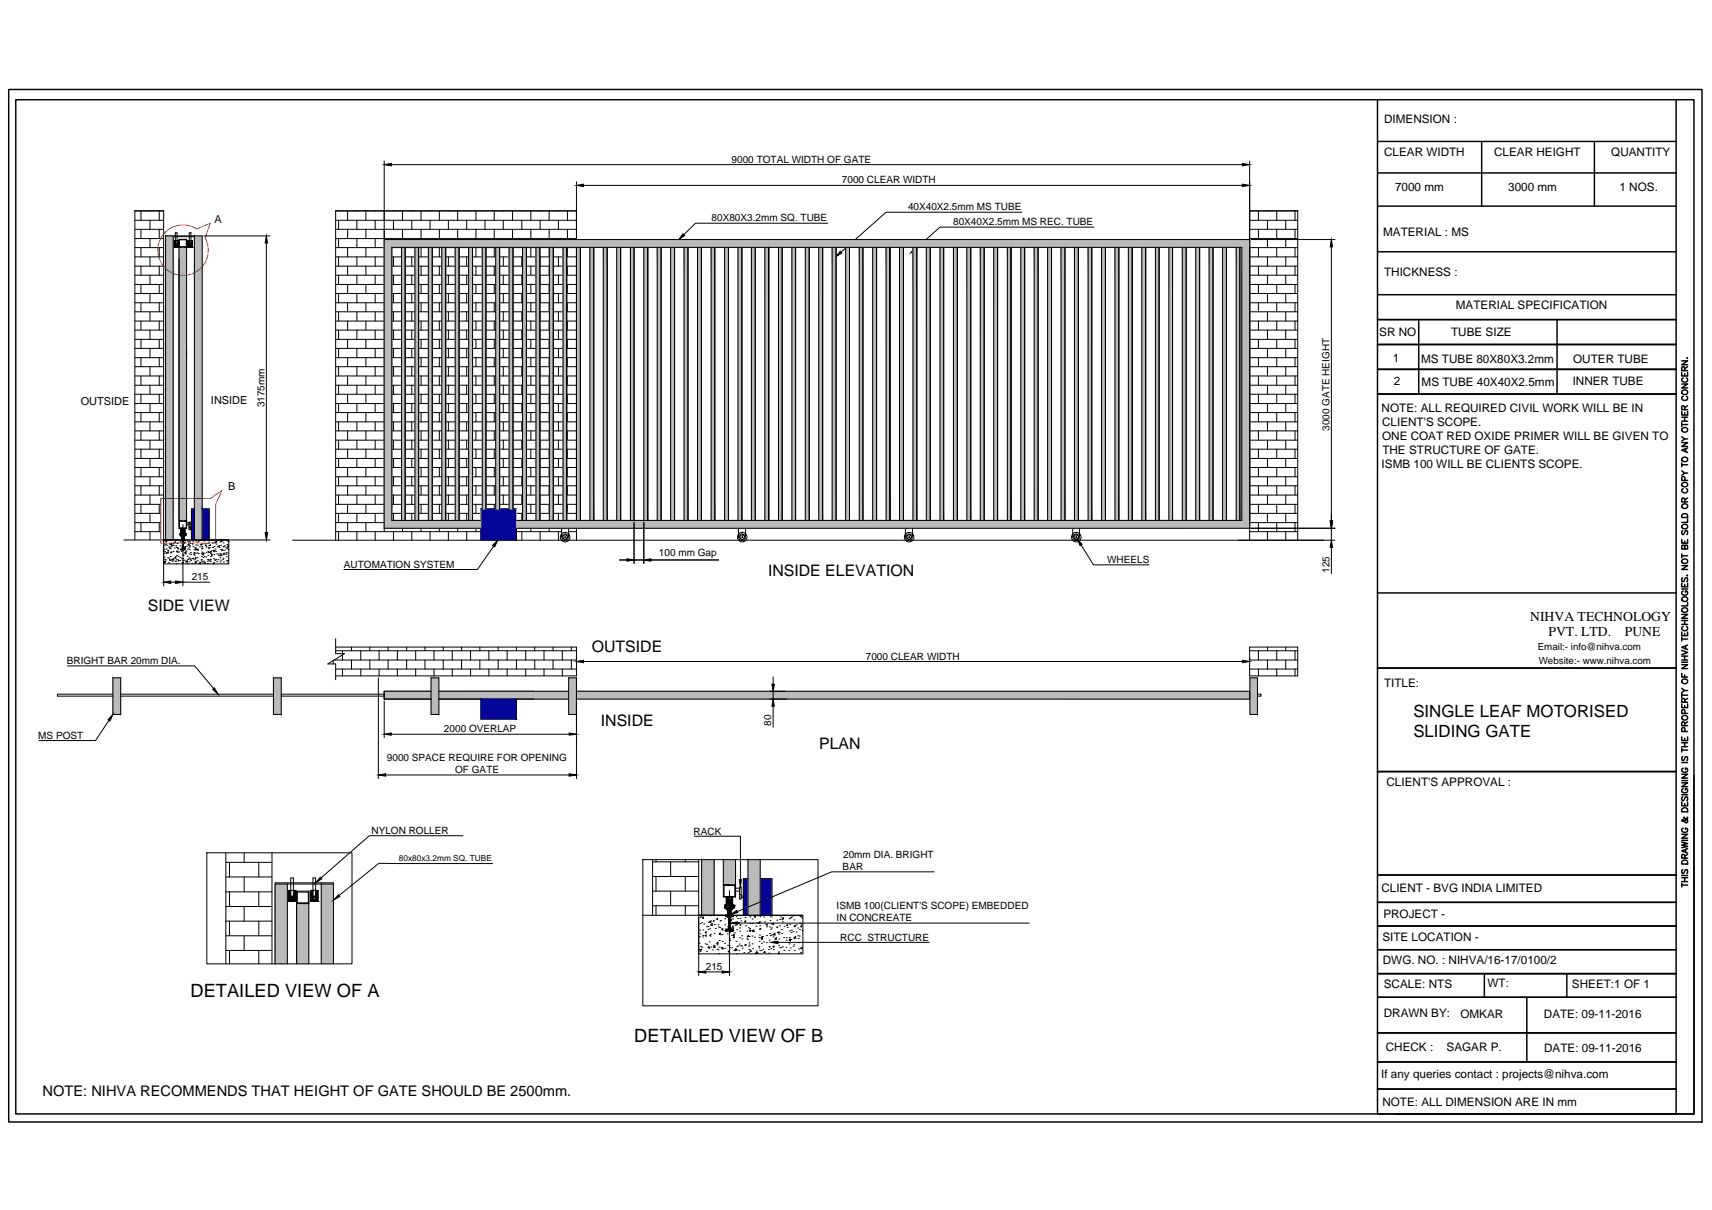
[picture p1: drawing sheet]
<svg xmlns="http://www.w3.org/2000/svg" width="297mm" height="210mm" viewBox="0 0 297 210" stroke-linecap="round" stroke-linejoin="round" font-family="sans-serif">
<defs><g id="words">
<g font-size="3.2">
<text x="33" y="173">DETAILED VIEW OF A</text>
<text x="110.1" y="180.7">DETAILED VIEW OF B</text>
</g>
<g font-size="2.9">
<text x="245.2" y="124.4">SINGLE LEAF MOTORISED</text>
<text x="245.2" y="127.9">SLIDING GATE</text>
</g>
<g font-size="2.8">
<text x="133.3" y="99.9">INSIDE ELEVATION</text>
<text x="25.6" y="106">SIDE VIEW</text>
<text x="102.7" y="113.2">OUTSIDE</text>
<text x="104.3" y="126">INSIDE</text>
<text x="142.1" y="130">PLAN</text>
</g>
<text font-size="2.5" x="7.4" y="190.1">NOTE: NIHVA RECOMMENDS THAT HEIGHT OF GATE SHOULD BE 2500mm.</text>
<g font-size="2.4">
<text x="265.5" y="107.7">NIHVA TECHNOLOGY</text>
<text x="268.7" y="110.3">PVT. LTD.</text>
<text x="281.9" y="110.3">PUNE</text>
</g>
<g font-size="2">
<text x="240.1" y="21.4">DIMENSION :</text>
<text x="240.1" y="27">CLEAR WIDTH</text>
<text x="259.2" y="27">CLEAR HEIGHT</text>
<text x="279.6" y="27">QUANTITY</text>
<text x="242" y="33.1">7000 mm</text>
<text x="261.7" y="33.1">3000 mm</text>
<text x="281" y="33.1">1 NOS.</text>
<text x="240" y="40.9">MATERIAL : MS</text>
<text x="240.1" y="47.9">THICKNESS :</text>
<text x="252.6" y="53.7">MATERIAL SPECIFICATION</text>
<text x="239.3" y="58.2">SR NO</text>
<text x="251.8" y="58.3">TUBE SIZE</text>
<text x="241.7" y="62.9">1</text>
<text x="246.6" y="62.9">MS TUBE 80X80X3.2mm</text>
<text x="273" y="62.9">OUTER TUBE</text>
<text x="239.7" y="71.5">NOTE: ALL REQUIRED CIVIL WORK WILL BE IN</text>
<text x="241.8" y="66.8">2</text>
<text x="246.7" y="66.9">MS TUBE 40X40X2.5mm</text>
<text x="272.9" y="66.9">INNER TUBE</text>
<text x="239.8" y="73.9">CLIENT'S SCOPE.</text>
<text x="239.8" y="76.4">ONE COAT RED OXIDE PRIMER WILL BE GIVEN TO</text>
<text x="239.7" y="81.2">ISMB 100 WILL BE CLIENTS SCOPE.</text>
<text x="239.8" y="78.8">THE STRUCTURE OF GATE.</text>
<text x="240.1" y="119.2">TITLE:</text>
<text x="240.6" y="136.3">CLIENT'S APPROVAL :</text>
<text x="239.7" y="154.8">CLIENT - BVG INDIA LIMITED</text>
<text x="240" y="159.2">PROJECT -</text>
<text x="239.8" y="163.3">SITE LOCATION -</text>
<text x="239.9" y="167.3">DWG. NO. : NIHVA/16-17/0100/2</text>
<text x="240.1" y="171.4">SCALE: NTS</text>
<text x="258.1" y="171.2">WT:</text>
<text x="272.7" y="171.4">SHEET:1 OF 1</text>
<text x="240.1" y="176.5">DRAWN BY:</text>
<text x="253.4" y="176.6">OMKAR</text>
<text x="267.9" y="176.6">DATE: 09-11-2016</text>
<text x="240.4" y="182.3">CHECK :</text>
<text x="251" y="182.4">SAGAR P.</text>
<text x="267.9" y="182.5">DATE: 09-11-2016</text>
<text x="239.6" y="187">If any queries contact : projects@nihva.com</text>
<text x="239.8" y="191.8">NOTE: ALL DIMENSION ARE IN mm</text>
</g>
<g font-size="1.9">
<text x="37.2" y="38.7">A</text>
<text x="14" y="70.2">OUTSIDE</text>
<text x="36.6" y="70.1">INSIDE</text>
<text x="39.6" y="85.1">B</text>
</g>
<g font-size="1.7">
<text x="126.9" y="28.2">9000 TOTAL WIDTH OF GATE</text>
<text x="146.1" y="31.8">7000 CLEAR WIDTH</text>
<text x="123.5" y="38.3">80X80X3.2mm SQ. TUBE</text>
<text x="157.6" y="36.5">40X40X2.5mm MS TUBE</text>
<text x="165.4" y="39.1">80X40X2.5mm MS REC. TUBE</text>
<text x="45.9" y="70.7" transform="rotate(-90 45.9 70.7)">3175mm</text>
<text x="230.7" y="74.7" transform="rotate(-90 230.7 74.7)">3000 GATE HEIGHT</text>
<text x="33.3" y="100.7">215</text>
<text x="59.7" y="98.5">AUTOMATION SYSTEM</text>
<text x="114.3" y="96.5">100 mm Gap</text>
<text x="192.1" y="97.6">WHEELS</text>
<text x="230.7" y="99.4" transform="rotate(-90 230.7 99.4)">125</text>
<text x="266.8" y="112.8">Email:- info@nihva.com</text>
<text x="11.6" y="115.2">BRIGHT BAR 20mm DIA.</text>
<text x="150.2" y="114.4">7000 CLEAR WIDTH</text>
<text x="267" y="115.2">Website:- www.nihva.com</text>
<text x="133.8" y="125.9" transform="rotate(-90 133.8 125.9)">80</text>
<text x="6.6" y="128.1">MS POST</text>
<text x="67.1" y="132">9000 SPACE REQUIRE FOR OPENING</text>
<text x="77" y="127">2000 OVERLAP</text>
<text x="79" y="134.1">OF GATE</text>
<text x="64.5" y="144.6">NYLON ROLLER</text>
<text x="120.3" y="144.8">RACK</text>
<text x="146.3" y="148.8">20mm DIA. BRIGHT</text>
<text x="146.2" y="150.9">BAR</text>
<text x="145.1" y="157.7">ISMB 100(CLIENT'S SCOPE) EMBEDDED</text>
<text x="145.1" y="159.8">IN CONCREATE</text>
<text x="145.8" y="163.2">RCC STRUCTURE</text>
<text x="122.5" y="168.3">215</text>
</g>
<text font-size="1.4" x="69.2" y="149.4">80x80x3.2mm SQ. TUBE</text>
</g></defs>
<!-- layer: 0 -->
<g fill="none" stroke="#000" stroke-width=".17">
<path d="M23.4 36.6h5M23.4 38.2h5M23.4 39.8h5M24.5 36.6v1.6M24.5 39.8v1.6M26 36.6h.1M26 38.2v1.6M27.6 36.6v1.6M27.6 39.8v1.6M58.2 36.6h41.8M58.2 38.2h41.8M58.2 39.8h41.8"/>
<path d="M58.7 36.6h.1M58.7 38.2v1.6M60.3 36.6v1.6M60.3 39.8v1.6M61.9 36.6h.1M61.9 38.2v1.6M63.5 36.6v1.6M63.5 39.8v1.6M65.1 36.6h.1M65.1 38.2v1.6M66.7 27.9v13.5M67.9 28.6h147.6"/>
<path d="M68.3 36.6h.1M68.3 38.2v1.6M69.8 36.6v1.6M69.8 39.8v1.6M71.4 36.6h.1M71.4 38.2v1.6M73.1 36.6v1.6M73.1 39.8v1.6M74.6 36.6h.1M74.6 38.2v1.6M76.2 36.6v1.6M76.2 39.8v1.6"/>
<path d="M77.8 36.6h.1M77.8 38.2v1.6M79.4 36.6v1.6M79.4 39.8v1.6M81 36.6h.1M81 38.2v1.6M82.6 36.6v1.6M82.6 39.8v1.6M84.1 36.6h.1M84.1 38.2v1.6M85.8 36.6v1.6M85.8 39.8v1.6"/>
<path d="M87.3 36.6h.1M87.3 38.2v1.6M88.9 36.6v1.6M88.9 39.8v1.6M90.5 36.6h.1M90.5 38.2v1.6M92.1 36.6v1.6M92.1 39.8v1.6M93.7 36.6h.1M93.7 38.2v1.6M95.3 36.6v1.6M95.3 39.8v1.6"/>
<path d="M96.9 36.6h.1M96.9 38.2v1.6M98.5 36.6v1.6M98.5 39.8v1.6M100 31.5v10.1M100 36.6h-41.8v57.1M101.2 32.2h114.3M143.6 38.7h-22.9l-2.1 2M177.3 36.8h-23.6l-7.8 7M189.8 39.4h-26.7l-4.1 3.6M216.8 27.9v65.8M216.8 36.6h8.4"/>
<path d="M216.8 38.2h8.4M216.8 39.8h8.4M216.8 36.6h8.4v57.1M218.3 36.6v1.6M218.3 39.8v1.6M219.9 36.6h.1M219.9 38.2v1.6M221.5 36.6v1.6M221.5 39.8v1.6M223.1 36.6h.1M223.1 38.2v1.6M224.7 36.6v1.6"/>
<path d="M224.7 39.8v1.6M23.4 43h5M23.4 44.6h5M23.4 46.2h5M23.4 47.7h5M23.4 49.3h5M23.4 50.9h5M23.4 52.5h5M23.4 54.1h5M23.4 55.7h5M23.4 57.3h5M23.4 58.9h5"/>
<path d="M23.4 41.4h5M24.5 43v1.6M24.5 46.2v1.5M24.5 49.3v1.6M24.5 52.5v1.6M24.5 55.7v1.6M24.5 58.9v1.5M26 41.4v1.6M26 44.6v1.6M26 47.7v1.6M26 50.9v1.6M26 54.1v1.6"/>
<path d="M26 57.3v1.6M27.6 43v1.6M27.6 46.2v1.5M27.6 49.3v1.6M27.6 52.5v1.6M27.6 55.7v1.6M27.6 58.9v1.5M28.7 40.9h1.3v52.8h-1.3zM28.7 40.9v52.8M28.7 40.9h6.4v52.8M30 40.9v52.8M30 41h3.7"/>
<path d="M30.4 42.7h.1M30.4 42.7v.2M30.4 42.7h.4M30.4 40.9v-.5h.3v.5M30.4 41v1.7M30.5 42.4h.1M30.5 42.4h.2M30.5 42.8h.2M30.5 42.4v.3M30.5 42.8v.1M30.6 42.8v.1M30.6 42.4v.3"/>
<path d="M30.7 42.4h.1M30.7 42.4v.3M30.7 42.8v.1M30.7 42.7h.1M30.7 42.9h-.3h.3M30.7 42.9h.1M30.7 41v1.9M30.8 42.7h.1M30.8 42.7v.2M31.1 41.5h1.3v50.2h-1.3zM31.1 42.9h1.3M31.1 41.6h1.2v1.2h-1.2z"/>
<path d="M31.4 42.9h-.3M32.1 42.9h.3M32.8 42.7h.1M32.8 42.7h.4M32.8 42.7v.2M32.8 40.9v-.5h.3v.5M32.8 41v1.7M32.9 42.4h.1M32.9 42.4h.2M32.9 42.8h.2M32.9 42.4v.3M32.9 42.8v.1"/>
<path d="M33 42.8v.1M33 42.4v.3M33.1 42.4h.1M33.1 42.7h.1M33.1 42.4v.3M33.1 42.8v.1M33.1 42.9h-.3h.3M33.1 42.9h.1M33.1 41v1.9M33.2 42.7h.1M33.2 42.7v.2M33.7 40.9v52.8"/>
<path d="M35.4 40.9h11.4M46.2 42.1v50.3M58.2 43h8.5M58.2 44.6h8.5M58.2 46.2h8.5M58.2 47.7h8.5M58.2 49.3h8.5M58.2 50.9h8.5M58.2 52.5h8.5M58.2 54.1h8.5M58.2 55.7h8.5M58.2 57.3h8.5"/>
<path d="M58.2 58.9h8.5M58.2 41.4h41.8M58.7 41.4v1.6M58.7 44.6v1.6M58.7 47.7v1.6M58.7 50.9v1.6M58.7 54.1v1.6M58.7 57.3v1.6M60.3 43v1.6M60.3 46.2v1.5M60.3 49.3v1.6M60.3 52.5v1.6"/>
<path d="M60.3 55.7v1.6M60.3 58.9v1.5M61.9 41.4v1.6M61.9 44.6v1.6M61.9 47.7v1.6M61.9 50.9v1.6M61.9 54.1v1.6M61.9 57.3v1.6M63.5 43v1.6M63.5 46.2v1.5M63.5 49.3v1.6M63.5 52.5v1.6"/>
<path d="M63.5 55.7v1.6M63.5 58.9v1.5M65.1 41.4v1.6M65.1 44.6v1.6M65.1 47.7v1.6M65.1 50.9v1.6M65.1 54.1v1.6M65.1 57.3v1.6M68 43h1.7M68 44.6h1.7M68 46.2h1.7M68 47.7h1.7"/>
<path d="M68 49.3h1.7M68 50.9h1.7M68 52.5h1.7M68 54.1h1.7M68 55.7h1.7M68 57.3h1.7M68 58.9h1.7M68.3 41.4v.2M68.3 42.9v.1M68.3 44.6v1.6M68.3 47.7v1.6M68.3 50.9v1.6"/>
<path d="M68.3 54.1v1.6M68.3 57.3v1.6M69.7 42.9v47.4M70.3 43h1.7M70.3 44.6h1.7M70.3 46.2h1.7M70.3 47.7h1.7M70.3 49.3h1.7M70.3 50.9h1.7M70.3 52.5h1.7M70.3 54.1h1.7M70.3 55.7h1.7"/>
<path d="M70.3 57.3h1.7M70.3 58.9h1.7M70.3 42.9v47.4M71.4 41.4v.2M71.4 42.9v.1M71.4 44.6v1.6M71.4 47.7v1.6M71.4 50.9v1.6M71.4 54.1v1.6M71.4 57.3v1.6M72 42.9v47.4M72.6 43h1.7"/>
<path d="M72.6 44.6h1.7M72.6 46.2h1.7M72.6 47.7h1.7M72.6 49.3h1.7M72.6 50.9h1.7M72.6 52.5h1.7M72.6 54.1h1.7M72.6 55.7h1.7M72.6 57.3h1.7M72.6 58.9h1.7M72.6 42.9v47.4M73.1 43v1.6"/>
<path d="M73.1 46.2v1.5M73.1 49.3v1.6M73.1 52.5v1.6M73.1 55.7v1.6M73.1 58.9v1.5M74.3 42.9v47.4M74.6 41.4v.2M75 43h1.7M75 44.6h1.7M75 46.2h1.7M75 47.7h1.7M75 49.3h1.7"/>
<path d="M75 50.9h1.7M75 52.5h1.7M75 54.1h1.7M75 55.7h1.7M75 57.3h1.7M75 58.9h1.7M75 42.9v47.4M76.2 43v1.6M76.2 46.2v1.5M76.2 49.3v1.6M76.2 52.5v1.6M76.2 55.7v1.6"/>
<path d="M76.2 58.9v1.5M76.7 42.9v47.4M77.3 43h1.7M77.3 44.6h1.7M77.3 46.2h1.7M77.3 47.7h1.7M77.3 49.3h1.7M77.3 50.9h1.7M77.3 52.5h1.7M77.3 54.1h1.7M77.3 55.7h1.7M77.3 57.3h1.7"/>
<path d="M77.3 58.9h1.7M77.3 42.9v47.4M77.8 41.4v.2M77.8 42.9v.1M77.8 44.6v1.6M77.8 47.7v1.6M77.8 50.9v1.6M77.8 54.1v1.6M77.8 57.3v1.6M79 42.9v47.4M79.7 43h1.6M79.7 44.6h1.6"/>
<path d="M79.7 46.2h1.6M79.7 47.7h1.6M79.7 49.3h1.6M79.7 50.9h1.6M79.7 52.5h1.6M79.7 54.1h1.6M79.7 55.7h1.6M79.7 57.3h1.6M79.7 58.9h1.6M79.7 42.9v47.4M81 41.4v.2M81 42.9v.1"/>
<path d="M81 44.6v1.6M81 47.7v1.6M81 50.9v1.6M81 54.1v1.6M81 57.3v1.6M81.3 42.9v47.4M82 43h1.7M82 44.6h1.7M82 46.2h1.7M82 47.7h1.7M82 49.3h1.7M82 50.9h1.7"/>
<path d="M82 52.5h1.7M82 54.1h1.7M82 55.7h1.7M82 57.3h1.7M82 58.9h1.7M82 42.9v47.4M82.6 43v1.6M82.6 46.2v1.5M82.6 49.3v1.6M82.6 52.5v1.6M82.6 55.7v1.6M82.6 58.9v1.5"/>
<path d="M83.7 42.9v45.4M84.1 41.4v.2M84.3 43h1.7M84.3 44.6h1.7M84.3 46.2h1.7M84.3 47.7h1.7M84.3 49.3h1.7M84.3 50.9h1.7M84.3 52.5h1.7M84.3 54.1h1.7M84.3 55.7h1.7M84.3 57.3h1.7"/>
<path d="M84.3 58.9h1.7M84.3 42.9v45.4M85.8 43v1.6M85.8 46.2v1.5M85.8 49.3v1.6M85.8 52.5v1.6M85.8 55.7v1.6M85.8 58.9v1.5M86 42.9v45.4M86.7 43h1.6M86.7 44.6h1.6M86.7 46.2h1.6"/>
<path d="M86.7 47.7h1.6M86.7 49.3h1.6M86.7 50.9h1.6M86.7 52.5h1.6M86.7 54.1h1.6M86.7 55.7h1.6M86.7 57.3h1.6M86.7 58.9h1.6M86.7 42.9v45.4M87.3 41.4v.2M87.3 42.9v.1M87.3 44.6v1.6"/>
<path d="M87.3 47.7v1.6M87.3 50.9v1.6M87.3 54.1v1.6M87.3 57.3v1.6M88.3 42.9v45.4M89 43h1.7M89 44.6h1.7M89 46.2h1.7M89 47.7h1.7M89 49.3h1.7M89 50.9h1.7M89 52.5h1.7"/>
<path d="M89 54.1h1.7M89 55.7h1.7M89 57.3h1.7M89 58.9h1.7M89 42.9v45.4M90.5 41.4v.2M90.5 42.9v.1M90.5 44.6v1.6M90.5 47.7v1.6M90.5 50.9v1.6M90.5 54.1v1.6M90.5 57.3v1.6"/>
<path d="M90.7 42.9v47.4M91.3 43h1.7M91.3 44.6h1.7M91.3 46.2h1.7M91.3 47.7h1.7M91.3 49.3h1.7M91.3 50.9h1.7M91.3 52.5h1.7M91.3 54.1h1.7M91.3 55.7h1.7M91.3 57.3h1.7M91.3 58.9h1.7"/>
<path d="M91.3 42.9v47.4M92.1 43v1.6M92.1 46.2v1.5M92.1 49.3v1.6M92.1 52.5v1.6M92.1 55.7v1.6M92.1 58.9v1.5M93 42.9v47.4M93.7 43h1.6M93.7 44.6h1.6M93.7 46.2h1.6M93.7 47.7h1.6"/>
<path d="M93.7 49.3h1.6M93.7 50.9h1.6M93.7 52.5h1.6M93.7 54.1h1.6M93.7 55.7h1.6M93.7 57.3h1.6M93.7 58.9h1.6M93.7 42.9v47.4M93.7 41.4v.2M93.7 42.9v.1M93.7 44.6v1.6M93.7 47.7v1.6"/>
<path d="M93.7 50.9v1.6M93.7 54.1v1.6M93.7 57.3v1.6M95.3 43v1.6M95.3 46.2v1.5M95.3 49.3v1.6M95.3 52.5v1.6M95.3 55.7v1.6M95.3 58.9v1.5M95.3 42.9v47.4M96 43h1.7M96 44.6h1.7"/>
<path d="M96 46.2h1.7M96 47.7h1.7M96 49.3h1.7M96 50.9h1.7M96 52.5h1.7M96 54.1h1.7M96 55.7h1.7M96 57.3h1.7M96 58.9h1.7M96 42.9v47.4M96.9 41.4v.2M96.9 42.9v.1"/>
<path d="M96.9 44.6v1.6M96.9 47.7v1.6M96.9 50.9v1.6M96.9 54.1v1.6M96.9 57.3v1.6M97.7 42.9v47.4M98.3 43h1.7M98.3 44.6h1.7M98.3 46.2h1.7M98.3 47.7h1.7M98.3 49.3h1.7M98.3 50.9h1.7"/>
<path d="M98.3 52.5h1.7M98.3 54.1h1.7M98.3 55.7h1.7M98.3 57.3h1.7M98.3 58.9h1.7M98.3 42.9v47.4M98.5 43v1.6M98.5 46.2v1.5M98.5 49.3v1.6M98.5 52.5v1.6M98.5 55.7v1.6M98.5 58.9v1.5"/>
<path d="M100 42.9v47.4M100.7 42.9v47.4M102.3 42.9v47.4M103 42.9v47.4M104.7 42.9v47.4M105.4 42.9v47.4M107 42.9v47.4M107.7 42.9v47.4M109.4 42.9v47.4M110 42.9v47.4M111.7 42.9v47.4M112.4 42.9v47.4"/>
<path d="M114 42.9v47.4M114.7 42.9v47.4M116.4 42.9v47.4M117 42.9v47.4M118.7 42.9v47.4M119.4 42.9v47.4M121 42.9v47.4M121.7 42.9v47.4M123.4 42.9v47.4M124 42.9v47.4M125.7 42.9v47.4M126.4 42.9v47.4"/>
<path d="M128 42.9v47.4M128.7 42.9v47.4M130.4 42.9v47.4M131 42.9v47.4M132.7 42.9v47.4M133.4 42.9v47.4M135.1 42.9v47.4M135.7 42.9v47.4M137.4 42.9v47.4M138 42.9v47.4M139.7 42.9v47.4M140.4 42.9v47.4"/>
<path d="M142.1 42.9v47.4M142.7 42.9v47.4M144.4 42.9v47.4M145.1 42.9v47.4M146.7 42.9v47.4M147.4 42.9v47.4M149.1 42.9v47.4M149.7 42.9v47.4M151.4 42.9v47.4M152.1 42.9v47.4M153.7 42.9v47.4M154.4 42.9v47.4"/>
<path d="M156.1 42.9v47.4M156.7 42.9v47.4M158.4 42.9v47.4M159.1 42.9v47.4M160.7 42.9v47.4M161.4 42.9v47.4M163.1 42.9v47.4M163.7 42.9v47.4M165.4 42.9v47.4M166.1 42.9v47.4M167.8 42.9v47.4M168.4 42.9v47.4"/>
<path d="M170.1 42.9v47.4M170.8 42.9v47.4M172.4 42.9v47.4M173.1 42.9v47.4M174.8 42.9v47.4M175.4 42.9v47.4M177.1 42.9v47.4M177.8 42.9v47.4M179.4 42.9v47.4M180.1 42.9v47.4M181.8 42.9v47.4M182.4 42.9v47.4"/>
<path d="M184.1 42.9v47.4M184.8 42.9v47.4M186.4 42.9v47.4M187.1 42.9v47.4M188.8 42.9v47.4M189.4 42.9v47.4M191.1 42.9v47.4M191.8 42.9v47.4M193.4 42.9v47.4M194.1 42.9v47.4M195.8 42.9v47.4M196.5 42.9v47.4"/>
<path d="M198.1 42.9v47.4M198.8 42.9v47.4M200.5 42.9v47.4M201.1 42.9v47.4M202.8 42.9v47.4M203.4 42.9v47.4M205.1 42.9v47.4M205.8 42.9v47.4M207.5 42.9v47.4M208.1 42.9v47.4M209.8 42.9v47.4M210.5 42.9v47.4"/>
<path d="M212.1 42.9v47.4M212.8 42.9v47.4M214.5 42.9v47.4M215.1 42.9v47.4M216.8 41.6h-150.1v50.6M216.8 43h8.4M216.8 44.6h8.4M216.8 46.2h8.4M216.8 47.7h8.4M216.8 49.3h8.4M216.8 50.9h8.4M216.8 52.5h8.4"/>
<path d="M216.8 54.1h8.4M216.8 55.7h8.4M216.8 57.3h8.4M216.8 58.9h8.4M216.8 41.4h8.4M217.1 41.6h14.5M218.3 43v1.6M218.3 46.2v1.5M218.3 49.3v1.6M218.3 52.5v1.6M218.3 55.7v1.6M218.3 58.9v1.5"/>
<path d="M219.9 41.4v1.6M219.9 44.6v1.6M219.9 47.7v1.6M219.9 50.9v1.6M219.9 54.1v1.6M219.9 57.3v1.6M221.5 43v1.6M221.5 46.2v1.5M221.5 49.3v1.6M221.5 52.5v1.6M221.5 55.7v1.6M221.5 58.9v1.5"/>
<path d="M223.1 41.4v1.6M223.1 44.6v1.6M223.1 47.7v1.6M223.1 50.9v1.6M223.1 54.1v1.6M223.1 57.3v1.6M224.7 43v1.6M224.7 46.2v1.5M224.7 49.3v1.6M224.7 52.5v1.6M224.7 55.7v1.6M224.7 58.9v1.5"/>
<path d="M231 42.8v47.6M23.4 60.4h5M23.4 62h5M23.4 63.6h5M23.4 65.2h5M23.4 66.8h5M23.4 68.4h5M23.4 70h5M23.4 71.6h5M23.4 73.2h5M23.4 74.7h5M23.4 76.4h5"/>
<path d="M23.4 77.9h5M23.4 79.5h5M24.5 62v1.6M24.5 65.2v1.6M24.5 68.4v1.6M24.5 71.6v1.6M24.5 74.7v1.7M24.5 77.9v1.6M26 60.4v1.6M26 63.6v1.6M26 66.8v1.6M26 70v1.6"/>
<path d="M26 73.2v1.5M26 76.4v1.5M26 79.5v1.6M27.6 62v1.6M27.6 65.2v1.6M27.6 68.4v1.6M27.6 71.6v1.6M27.6 74.7v1.7M27.6 77.9v1.6M58.2 60.4h8.5M58.2 62h8.5M58.2 63.6h8.5"/>
<path d="M58.2 65.2h8.5M58.2 66.8h8.5M58.2 68.4h8.5M58.2 70h8.5M58.2 71.6h8.5M58.2 73.2h8.5M58.2 74.7h8.5M58.2 76.4h8.5M58.2 77.9h8.5M58.2 79.5h8.5M58.7 60.4v1.6M58.7 63.6v1.6"/>
<path d="M58.7 66.8v1.6M58.7 70v1.6M58.7 73.2v1.5M58.7 76.4v1.5M58.7 79.5v1.6M60.3 62v1.6M60.3 65.2v1.6M60.3 68.4v1.6M60.3 71.6v1.6M60.3 74.7v1.7M60.3 77.9v1.6M61.9 60.4v1.6"/>
<path d="M61.9 63.6v1.6M61.9 66.8v1.6M61.9 70v1.6M61.9 73.2v1.5M61.9 76.4v1.5M61.9 79.5v1.6M63.5 62v1.6M63.5 65.2v1.6M63.5 68.4v1.6M63.5 71.6v1.6M63.5 74.7v1.7M63.5 77.9v1.6"/>
<path d="M65.1 60.4v1.6M65.1 63.6v1.6M65.1 66.8v1.6M65.1 70v1.6M65.1 73.2v1.5M65.1 76.4v1.5M65.1 79.5v1.6M68 60.4h1.7M68 62h1.7M68 63.6h1.7M68 65.2h1.7M68 66.8h1.7"/>
<path d="M68 68.4h1.7M68 70h1.7M68 71.6h1.7M68 73.2h1.7M68 74.7h1.7M68 76.4h1.7M68 77.9h1.7M68 79.5h1.7M68.3 60.4v1.6M68.3 63.6v1.6M68.3 66.8v1.6M68.3 70v1.6"/>
<path d="M68.3 73.2v1.5M68.3 76.4v1.5M68.3 79.5v1.6M70.3 60.4h1.7M70.3 62h1.7M70.3 63.6h1.7M70.3 65.2h1.7M70.3 66.8h1.7M70.3 68.4h1.7M70.3 70h1.7M70.3 71.6h1.7M70.3 73.2h1.7"/>
<path d="M70.3 74.7h1.7M70.3 76.4h1.7M70.3 77.9h1.7M70.3 79.5h1.7M71.4 60.4v1.6M71.4 63.6v1.6M71.4 66.8v1.6M71.4 70v1.6M71.4 73.2v1.5M71.4 76.4v1.5M71.4 79.5v1.6M72.6 60.4h1.7"/>
<path d="M72.6 62h1.7M72.6 63.6h1.7M72.6 65.2h1.7M72.6 66.8h1.7M72.6 68.4h1.7M72.6 70h1.7M72.6 71.6h1.7M72.6 73.2h1.7M72.6 74.7h1.7M72.6 76.4h1.7M72.6 77.9h1.7M72.6 79.5h1.7"/>
<path d="M73.1 62v1.6M73.1 65.2v1.6M73.1 68.4v1.6M73.1 71.6v1.6M73.1 74.7v1.7M73.1 77.9v1.6M75 60.4h1.7M75 62h1.7M75 63.6h1.7M75 65.2h1.7M75 66.8h1.7M75 68.4h1.7"/>
<path d="M75 70h1.7M75 71.6h1.7M75 73.2h1.7M75 74.7h1.7M75 76.4h1.7M75 77.9h1.7M75 79.5h1.7M76.2 62v1.6M76.2 65.2v1.6M76.2 68.4v1.6M76.2 71.6v1.6M76.2 74.7v1.7"/>
<path d="M76.2 77.9v1.6M77.3 60.4h1.7M77.3 62h1.7M77.3 63.6h1.7M77.3 65.2h1.7M77.3 66.8h1.7M77.3 68.4h1.7M77.3 70h1.7M77.3 71.6h1.7M77.3 73.2h1.7M77.3 74.7h1.7M77.3 76.4h1.7"/>
<path d="M77.3 77.9h1.7M77.3 79.5h1.7M77.8 60.4v1.6M77.8 63.6v1.6M77.8 66.8v1.6M77.8 70v1.6M77.8 73.2v1.5M77.8 76.4v1.5M77.8 79.5v1.6M79.7 60.4h1.6M79.7 62h1.6M79.7 63.6h1.6"/>
<path d="M79.7 65.2h1.6M79.7 66.8h1.6M79.7 68.4h1.6M79.7 70h1.6M79.7 71.6h1.6M79.7 73.2h1.6M79.7 74.7h1.6M79.7 76.4h1.6M79.7 77.9h1.6M79.7 79.5h1.6M81 60.4v1.6M81 63.6v1.6"/>
<path d="M81 66.8v1.6M81 70v1.6M81 73.2v1.5M81 76.4v1.5M81 79.5v1.6M82 60.4h1.7M82 62h1.7M82 63.6h1.7M82 65.2h1.7M82 66.8h1.7M82 68.4h1.7M82 70h1.7"/>
<path d="M82 71.6h1.7M82 73.2h1.7M82 74.7h1.7M82 76.4h1.7M82 77.9h1.7M82 79.5h1.7M82.6 62v1.6M82.6 65.2v1.6M82.6 68.4v1.6M82.6 71.6v1.6M82.6 74.7v1.7M82.6 77.9v1.6"/>
<path d="M84.3 60.4h1.7M84.3 62h1.7M84.3 63.6h1.7M84.3 65.2h1.7M84.3 66.8h1.7M84.3 68.4h1.7M84.3 70h1.7M84.3 71.6h1.7M84.3 73.2h1.7M84.3 74.7h1.7M84.3 76.4h1.7M84.3 77.9h1.7"/>
<path d="M84.3 79.5h1.7M85.8 62v1.6M85.8 65.2v1.6M85.8 68.4v1.6M85.8 71.6v1.6M85.8 74.7v1.7M85.8 77.9v1.6M86.7 60.4h1.6M86.7 62h1.6M86.7 63.6h1.6M86.7 65.2h1.6M86.7 66.8h1.6"/>
<path d="M86.7 68.4h1.6M86.7 70h1.6M86.7 71.6h1.6M86.7 73.2h1.6M86.7 74.7h1.6M86.7 76.4h1.6M86.7 77.9h1.6M86.7 79.5h1.6M87.3 60.4v1.6M87.3 63.6v1.6M87.3 66.8v1.6M87.3 70v1.6"/>
<path d="M87.3 73.2v1.5M87.3 76.4v1.5M87.3 79.5v1.6M89 60.4h1.7M89 62h1.7M89 63.6h1.7M89 65.2h1.7M89 66.8h1.7M89 68.4h1.7M89 70h1.7M89 71.6h1.7M89 73.2h1.7"/>
<path d="M89 74.7h1.7M89 76.4h1.7M89 77.9h1.7M89 79.5h1.7M90.5 60.4v1.6M90.5 63.6v1.6M90.5 66.8v1.6M90.5 70v1.6M90.5 73.2v1.5M90.5 76.4v1.5M90.5 79.5v1.6M91.3 60.4h1.7"/>
<path d="M91.3 62h1.7M91.3 63.6h1.7M91.3 65.2h1.7M91.3 66.8h1.7M91.3 68.4h1.7M91.3 70h1.7M91.3 71.6h1.7M91.3 73.2h1.7M91.3 74.7h1.7M91.3 76.4h1.7M91.3 77.9h1.7M91.3 79.5h1.7"/>
<path d="M92.1 62v1.6M92.1 65.2v1.6M92.1 68.4v1.6M92.1 71.6v1.6M92.1 74.7v1.7M92.1 77.9v1.6M93.7 60.4h1.6M93.7 62h1.6M93.7 63.6h1.6M93.7 65.2h1.6M93.7 66.8h1.6M93.7 68.4h1.6"/>
<path d="M93.7 70h1.6M93.7 71.6h1.6M93.7 73.2h1.6M93.7 74.7h1.6M93.7 76.4h1.6M93.7 77.9h1.6M93.7 79.5h1.6M93.7 60.4v1.6M93.7 63.6v1.6M93.7 66.8v1.6M93.7 70v1.6M93.7 73.2v1.5"/>
<path d="M93.7 76.4v1.5M93.7 79.5v1.6M95.3 62v1.6M95.3 65.2v1.6M95.3 68.4v1.6M95.3 71.6v1.6M95.3 74.7v1.7M95.3 77.9v1.6M96 60.4h1.7M96 62h1.7M96 63.6h1.7M96 65.2h1.7"/>
<path d="M96 66.8h1.7M96 68.4h1.7M96 70h1.7M96 71.6h1.7M96 73.2h1.7M96 74.7h1.7M96 76.4h1.7M96 77.9h1.7M96 79.5h1.7M96.9 60.4v1.6M96.9 63.6v1.6M96.9 66.8v1.6"/>
<path d="M96.9 70v1.6M96.9 73.2v1.5M96.9 76.4v1.5M96.9 79.5v1.6M98.3 60.4h1.7M98.3 62h1.7M98.3 63.6h1.7M98.3 65.2h1.7M98.3 66.8h1.7M98.3 68.4h1.7M98.3 70h1.7M98.3 71.6h1.7"/>
<path d="M98.3 73.2h1.7M98.3 74.7h1.7M98.3 76.4h1.7M98.3 77.9h1.7M98.3 79.5h1.7M98.5 62v1.6M98.5 65.2v1.6M98.5 68.4v1.6M98.5 71.6v1.6M98.5 74.7v1.7M98.5 77.9v1.6M216.8 60.4h8.4"/>
<path d="M216.8 62h8.4M216.8 63.6h8.4M216.8 65.2h8.4M216.8 66.8h8.4M216.8 68.4h8.4M216.8 70h8.4M216.8 71.6h8.4M216.8 73.2h8.4M216.8 74.7h8.4M216.8 76.4h8.4M216.8 77.9h8.4M216.8 79.5h8.4"/>
<path d="M218.3 62v1.6M218.3 65.2v1.6M218.3 68.4v1.6M218.3 71.6v1.6M218.3 74.7v1.7M218.3 77.9v1.6M219.9 60.4v1.6M219.9 63.6v1.6M219.9 66.8v1.6M219.9 70v1.6M219.9 73.2v1.5M219.9 76.4v1.5"/>
<path d="M219.9 79.5v1.6M221.5 62v1.6M221.5 65.2v1.6M221.5 68.4v1.6M221.5 71.6v1.6M221.5 74.7v1.7M221.5 77.9v1.6M223.1 60.4v1.6M223.1 63.6v1.6M223.1 66.8v1.6M223.1 70v1.6M223.1 73.2v1.5"/>
<path d="M223.1 76.4v1.5M223.1 79.5v1.6M224.7 62v1.6M224.7 65.2v1.6M224.7 68.4v1.6M224.7 71.6v1.6M224.7 74.7v1.7M224.7 77.9v1.6M21.5 93.7h25.3M23.4 81.1h5M23.4 82.7h5M23.4 84.3h5"/>
<path d="M23.4 85.9h5M23.4 87.5h4.5M23.4 89.1h4.5M23.4 92.2h4.5M23.4 90.7h4.5M23.4 93.7v-57.1h5v57.1M24.5 81.1v1.6M24.5 84.3v1.6M24.5 87.5v1.6M24.5 90.7v1.5M26 82.7v1.6M26 85.9v1.6"/>
<path d="M26 89.1v1.6M26 92.2v1.5M27.6 81.1v1.6M27.6 84.3v1.6M27.6 87.5v1.6M27.6 90.7v1.5M28.4 93.7h11.3v4.1h-11.3zM28.4 94v7.6M28.4 97.4h.1M28.5 96h.1M28.5 96.7h.1M28.5 94.6h.1"/>
<path d="M28.5 95.3h.1M28.5 97.6h.1M28.6 97.4h.1v.1zM28.6 93.8h.1M28.6 95.7h.1M28.6 97.1h.1M28.7 94.4h.1M28.7 97.1h.1M28.8 96h.1M28.8 95.9h.1M28.9 95.2h.1M28.9 93.8v.2h-.1z"/>
<path d="M28.9 94.6h.1M29.1 96.8h.1M29.1 95.9l.1-.1v.1zM29.2 95.4v.2h-.1zM29.2 94.9h.1M29.2 97.6h.1M29.3 96.8h.1M29.4 94.4h.1M29.4 95.2h.1M29.4 94.9h.1M29.5 97v.2l-.1-.1zM29.5 96.5h.1"/>
<path d="M29.5 97.2h.1M29.6 95.1h.1M29.6 95.8h.1M29.6 94.3h.1v.1zM29.6 94.4h.1M29.6 95.9h.1M29.7 93.7h.1M29.7 95.7h.1M29.7 97.1h.1M29.7 94.7l.2-.1v.1zM29.9 97.4h.1M30 94.3h.1"/>
<path d="M30 96.9h.1M30 94.2h.1M30 95.7h.1M30.1 94.6h.1M30.1 97l.1 .1h-.2zM30.2 95.1h.1M30.3 96.7l.2-.1v.2zM30.4 97.4h.1M30.4 96.8h.1M30.4 96.6h.1M30.4 94l.1 .1h-.2zM30.5 97.4h.1"/>
<path d="M30.5 94.7h.1M30.6 97.8h.1M30.6 94.9h.1M30.6 97.1h.1M30.6 95.7h.1M30.6 96.4h.1M30.7 94.3h.1M30.7 95h.1M30.7 95.6l.1 .1h-.2zM30.8 94.2h.1M30.8 95.8h.1M30.8 97.1h.1"/>
<path d="M30.8 95.2l.2-.1v.1zM30.9 96.5h.1M30.9 97.3l.1-.1 .1 .1zM31 95.7h.1M31.1 90.4h1.3M31.1 90.3l.3 .1M31.1 90.4h1.2v1.2h-1.2zM31.2 97.2h.1M31.2 94.7h.1M31.2 94h.1M31.2 96.7h.1M31.3 95.4h.1"/>
<path d="M31.3 95.3h.9M31.3 93.7h.9M31.3 93.8h.3M31.4 93.7h.1M31.4 95.3h.1M31.4 92.6h.1M31.4 92.8h.1M31.4 92.6h.6M31.4 92.8h.6M31.4 92.8l.1 .1M31.5 95.7h.1M31.5 94.9h.1"/>
<path d="M31.5 96.9h.1M31.5 92.5h.4M31.5 92.5v.1l.2-.1 .2 .1v-.1M31.5 92.5l.2 .1 .2-.1M31.5 92.5l-.1 .1M31.5 92.9v-.1l.2 .1 .2-.1v.1M31.5 92.9h.4M31.5 92.9l.2-.1 .2 .1M31.6 95.2l-.3 .1M31.6 93.8l.1 1.3M31.6 97.6l.2-.1-.1 .1zM31.7 92.6h.1"/>
<path d="M31.7 92.8h.1M31.7 97.6h.1M31.7 95.1h-.1M31.7 96.9h.1M31.7 95.5h.1M31.7 96.3h.1M31.7 96.4h.1M31.7 97.2h.1M31.7 91v2.7M31.7 94v7.6M31.8 92.6h.1M31.8 92.8h.1"/>
<path d="M31.8 93.9v1.2M31.9 95.2l.2 .1M31.9 95.1h.1M31.9 93.8v.1M31.9 95.8h.1M31.9 92.5l.1 .1M31.9 94.1l.1 .2-.1-.1zM31.9 95.1l.2-.2 .1 .2zM32 92.5v.1zM32 97.2h.1M32 92.8l-.1 .1M32 92.8v.1z"/>
<path d="M32.1 94.1h.1M32.1 94.8h.1M32.1 96h.2l-.1 .1zM32.1 93.8h-.2M32.1 95.3h.1M32.2 93.7h-.1M32.2 95.7l.1 .1h-.1zM32.2 97.5l.2-.2v.2zM32.3 95.6h.1M32.4 94.7h.1M32.4 90.7h.4M32.4 91h.4"/>
<path d="M32.4 90.3l-.3 .1M32.4 97.4l.1-.1v.1zM32.5 93.8h.1M32.5 96.5h.1M32.5 97.8h.1M32.5 97.1h.1M32.5 95.2h.1M32.6 94h.1M32.6 94.5l.2-.1v.2zM32.7 97h.1M32.8 97.5h.1M32.8 96.1h.1"/>
<path d="M32.8 96.8h.1M32.8 95h.1M32.8 90.6h.2v1.3h-.2zM32.8 91.4h.2M32.8 94.7h.1M32.8 95.4h.1M32.9 94h.1M32.9 94.7h.1M33 94.3h.1M33 97h.1M33 91.6h.2M33 91.7h.2"/>
<path d="M33 95.9h.1M33.1 96.2h.1M33.1 97.2h.1M33.3 97.7h.1M33.4 94.3h.1v.1zM33.4 96.9l.2-.1-.1 .2zM33.4 93.9h.1M33.5 94.8h.1M33.6 96.2h.1M33.6 95.4h.1M33.7 96.3h.1M33.7 88.3h-.5v5.4"/>
<path d="M33.8 97h.1M33.8 95h.1M33.8 97.7h.1M33.8 95.8v.2h-.2zM33.8 97.4h.1M33.9 96.7h.1M33.9 96.9h.1M33.9 95.2h.1M33.9 96h.1M33.9 93.7h.1M33.9 95.4l.2-.1-.1 .1zM33.9 93.8h.1"/>
<path d="M33.9 94.6h.1M33.9 95.1h.1M33.9 97.6l.2-.2v.2zM34.2 94.6h.1M34.2 95.3h.1M34.2 95.9h.1M34.2 94.1h.1M34.2 96.8h.1M34.2 97.3h.1M34.4 95.2v.2h-.2zM34.4 96h.1M34.4 93.8h.2l-.1 .1z"/>
<path d="M34.5 97.8l.2-.2v.2M34.6 94.9h.1M34.7 97.5h.1M34.7 97.7h.1l-.1 .1zM34.7 93.7h.1M34.7 94.5h.1M34.9 97.2h.1M34.9 97.1h.1M34.9 96.1h.1M35 96.5h.1M35 95.1h.1M35 95.8h.1"/>
<path d="M35 95.2h.1M35 94.8h.1M35 97.5h.1M35 94.4v.1h-.1zM35 93.7h.1M35 94.4h.1M35 93.8h.1M35.1 95.1h.1M35.1 88.3h1.2v5.4M35.2 97.5h.1M35.2 96.1l.1-.1v.1zM35.2 96.2l.1-.1v.2z"/>
<path d="M35.2 96.7h.1M35.3 96h.1M35.4 97.4h.1M35.4 93.8h.1M35.4 96.5h.1M35.5 97.7l.1-.1v.1zM35.5 94.4h.1M35.7 94.6h.1v.1zM35.7 96.6h.1M35.8 95.9h.1M35.8 94.9h.1M36 97.8h.1"/>
<path d="M36 97.4h.1M36 97.1h.1M36.1 95.7h.1M36.1 96.3h.1M36.1 97.1h.1M36.1 94.2h.1M36.1 94.9h.1M36.1 95.9h.1M36.2 93.8h.1M36.2 95.2h.1M36.2 94.6h.1M36.2 97.3h.1"/>
<path d="M36.3 95h.1M36.3 95.8h.1M36.4 94.6l.1-.1v.1zM36.4 97.1l.2-.1v.1zM36.5 96h.1M36.5 97.4h.1M36.5 95.7l.1-.1v.2zM36.5 96.5h.1M36.6 96.3h.1M36.7 96.2l.1-.1v.2zM36.9 94.2h.1M36.9 95h.1"/>
<path d="M36.9 94.9h.1M36.9 95.5l.2-.1v.2zM37.1 96.9h.1M37.1 97.6h.1M37.1 95.7h.1M37.1 97.8v-.1v.1M37.1 96.2h.1M37.2 94.8h.1M37.2 95.5h.1M37.2 94.1h.1M37.2 97.1h.1M37.3 93.8h.1"/>
<path d="M37.3 97.2h.1M37.3 95.2h.1M37.4 94.1h.1M37.4 95.7h.1M37.5 97.1h.1M37.5 94l.1-.1v.2zM37.5 94.4h.1M37.6 96.1h.1M37.6 97.4h.1M37.7 94.9h.1M37.8 97.1h.1M37.9 96.3h.1"/>
<path d="M37.9 96.1h.1M37.9 94.8l.1-.2v.2zM38 95h.1M38.2 96.8h.1M38.2 97.5h.1M38.2 96h.1M38.2 94h.1M38.3 94.6h.1M38.3 95.4h.1M38.3 93.9h.1M38.3 97.2h.1M38.3 96.3v.1h-.1z"/>
<path d="M38.4 96.3h.1M38.4 96.3l-.2 .1M38.4 96.3l-.1 .1h-.1M38.4 95.5h.1M38.4 93.9h.1M38.5 93.7h.1M38.5 95.3h.1M38.6 97h.1M38.6 95.4h.1M38.7 96.1h.1M38.7 94.2h.1M38.7 96.8h.1"/>
<path d="M38.7 94.8h.2l-.1 .1zM38.8 97.5h.1M38.9 96v.1h-.2zM39 94.7h.1M39 95.4h.1M39.1 95h.1M39.1 95.9h.1M39.2 96.2h.1M39.2 97.3h.1M39.3 96.6h.1M39.3 95.2h.1M39.3 95.9h.1"/>
<path d="M39.4 93.8h.1M39.4 94.5h.1M39.4 97.7h.1M39.4 97.2h.1M39.4 94.9l.2-.1v.1zM39.5 97.2h.1v.1zM39.5 93.8h.1M39.5 94.6h.1M39.6 94h.1M39.6 95.3h.1M50.7 93.7h180.9M58.2 81.1h8.5"/>
<path d="M58.2 82.7h8.5M58.2 84.3h8.5M58.2 85.9h8.5M58.2 87.5h8.5M58.2 89.1h8.5M58.2 92.2h25.2M58.2 90.7h8.5M58.7 82.7v1.6M58.7 85.9v1.6M58.7 89.1v1.6M58.7 92.2v1.5M60.3 81.1v1.6"/>
<path d="M60.3 84.3v1.6M60.3 87.5v1.6M60.3 90.7v1.5M61.9 82.7v1.6M61.9 85.9v1.6M61.9 89.1v1.6M61.9 92.2v1.5M63.5 81.1v1.6M63.5 84.3v1.6M63.5 87.5v1.6M63.5 90.7v1.5M65.1 82.7v1.6"/>
<path d="M65.1 85.9v1.6M65.1 89.1v1.6M65.1 92.2v1.5M66.7 91.6h16.7M68 81.1h1.7M68 82.7h1.7M68 84.3h1.7M68 85.9h1.7M68 87.5h1.7M68 89.1h1.7M68.3 82.7v1.6M68.3 85.9v1.6"/>
<path d="M68.3 89.1v1.2M68.3 92.2v1.5M69.8 91.6v.6M70.3 81.1h1.7M70.3 82.7h1.7M70.3 84.3h1.7M70.3 85.9h1.7M70.3 87.5h1.7M70.3 89.1h1.7M71.4 82.7v1.6M71.4 85.9v1.6M71.4 89.1v1.2"/>
<path d="M71.4 92.2v1.5M72.6 81.1h1.7M72.6 82.7h1.7M72.6 84.3h1.7M72.6 85.9h1.7M72.6 87.5h1.7M72.6 89.1h1.7M73.1 81.1v1.6M73.1 84.3v1.6M73.1 87.5v1.6M73.1 91.6v.6M74.6 92.2v1.5"/>
<path d="M75 81.1h1.7M75 82.7h1.7M75 84.3h1.7M75 85.9h1.7M75 87.5h1.7M75 89.1h1.7M76.2 81.1v1.6M76.2 84.3v1.6M76.2 87.5v1.6M76.2 91.6v.6M77.3 81.1h1.7M77.3 82.7h1.7"/>
<path d="M77.3 84.3h1.7M77.3 85.9h1.7M77.3 87.5h1.7M77.3 89.1h1.7M77.8 82.7v1.6M77.8 85.9v1.6M77.8 89.1v1.2M77.8 92.2v1.5M79.4 91.6v.6M79.7 81.1h1.6M79.7 82.7h1.6M79.7 84.3h1.6"/>
<path d="M79.7 85.9h1.6M79.7 87.5h1.6M79.7 89.1h1.6M81 82.7v1.6M81 85.9v1.6M81 89.1v1.2M81 92.2v1.5M82 81.1h1.7M82 82.7h1.7M82 84.3h1.7M82 85.9h1.7M82 87.5h1.7"/>
<path d="M82 89.1h1.4M82.6 81.1v1.6M82.6 84.3v1.6M82.6 87.5v1.6M82.6 91.6v.6M83.4 90.3h-15.4v-47.4h147.5v47.4h-125.9M83.4 93.7v-5.4h6.2v5.4M84.3 81.1h1.7M84.3 82.7h1.7M84.3 84.3h1.7M84.3 85.9h1.7M84.3 87.5h1.7"/>
<path d="M85.7 94.7l-2.9 4.1h-23.1M85.8 81.1v1.6M85.8 84.3v1.6M85.8 87.5v.8M86.7 81.1h1.6M86.7 82.7h1.6M86.7 84.3h1.6M86.7 85.9h1.6M86.7 87.5h1.6M87.3 82.7v1.6M87.3 85.9v1.6M89 81.1h1.7"/>
<path d="M89 82.7h1.7M89 84.3h1.7M89 85.9h1.7M89 87.5h1.7M89.6 89.1h1.1M89.6 92.2h7.8M89.6 91.6h142M90.5 82.7v1.6M90.5 85.9v1.6M90.5 89.1v1.2M90.5 92.2v1.5M91.3 81.1h1.7"/>
<path d="M91.3 82.7h1.7M91.3 84.3h1.7M91.3 85.9h1.7M91.3 87.5h1.7M91.3 89.1h1.7M92.1 81.1v1.6M92.1 84.3v1.6M92.1 87.5v1.6M92.1 91.6v.6M93.7 81.1h1.6M93.7 82.7h1.6M93.7 84.3h1.6"/>
<path d="M93.7 85.9h1.6M93.7 87.5h1.6M93.7 89.1h1.6M93.7 82.7v1.6M93.7 85.9v1.6M93.7 89.1v1.2M93.7 92.2v1.5M95.3 81.1v1.6M95.3 84.3v1.6M95.3 87.5v1.6M95.3 91.6v.6M96 81.1h1.7"/>
<path d="M96 82.7h1.7M96 84.3h1.7M96 85.9h1.7M96 87.5h1.7M96 89.1h1.7M96.9 82.7v1.6M96.9 85.9v1.6M96.9 89.1v1.2M96.9 92.2v1.5M97.4 91.6v1.4l.5 .5M97.5 93v.3M97.5 93.4l.1 .2"/>
<path d="M97.7 92.7l-.1 .2M97.7 93.7l.3 .1M97.9 92.7h.3M98.3 92.7l.2 .2M98.3 81.1h1.7M98.3 82.7h1.7M98.3 84.3h1.7M98.3 85.9h1.7M98.3 87.5h1.7M98.3 89.1h1.7M98.4 93.7l-.2 .1M98.5 81.1v1.6"/>
<path d="M98.5 84.3v1.6M98.5 87.5v1.6M98.6 93.3l-.1 .3M98.6 92.9v.3M98.7 92.2h1.3M98.7 91.6v1.4l-.5 .5M100 91.6v2.1M128.1 91.6v1.4l.5 .5M128.2 93v.3M128.2 93.4l.1 .2M128.5 92.7l-.2 .2M128.5 93.7l.2 .1"/>
<path d="M128.6 92.7h.2M129 92.7l.2 .2M129.1 93.7l-.3 .1M129.3 92.9v.3M129.3 93.3l-.1 .3M129.4 91.6v1.4l-.5 .5M157.1 91.6v1.4l.5 .5M157.2 93l-.1 .3M157.2 93.4l.1 .2M157.4 92.7l-.2 .2M157.4 93.7l.3 .1M157.6 92.7h.2"/>
<path d="M157.9 92.7l.2 .2M158.1 93.7l-.3 .1M158.2 92.9l.1 .3M158.3 93.3l-.2 .3M158.3 91.6v1.4l-.4 .5M186.1 91.6v1.4l.4 .5M186.2 93v.3M186.2 93.4l.1 .2M186.4 92.7l-.1 .2M186.4 93.7l.3 .1M186.5 92.7h.3M186.9 92.7l.2 .2"/>
<path d="M187.1 93.7l-.3 .1M187.2 92.9l.1 .3M187.3 93.3l-.2 .3M187.3 91.6v1.4l-.4 .5M187.6 94.5l2.1 3.5h9.7M216.8 81.1h8.4M216.8 82.7h8.4M216.8 84.3h8.4M216.8 85.9h8.4M216.8 87.5h8.4M216.8 89.1h8.4M216.8 92.2h8.4"/>
<path d="M216.8 90.7h8.4M218.3 81.1v1.6M218.3 84.3v1.6M218.3 87.5v1.6M218.3 90.7v1.5M219.9 82.7v1.6M219.9 85.9v1.6M219.9 89.1v1.6M219.9 92.2v1.5M221.5 81.1v1.6M221.5 84.3v1.6M221.5 87.5v1.6"/>
<path d="M221.5 90.7v1.5M223.1 82.7v1.6M223.1 85.9v1.6M223.1 89.1v1.6M223.1 92.2v1.5M224.7 81.1v1.6M224.7 84.3v1.6M224.7 87.5v1.6M224.7 90.7v1.5M231 91.6v2.1M231 94.9v4.6M11.7 115.5h22.1l3.3 4"/>
<path d="M19.6 117.6h1.3v6.3h-1.3zM29.6 101h.9M31.7 101h4.7M47.4 117.6h1.4v6.3h-1.4zM57.8 114.6v.6M58 114.5h42M58.2 112.3h41.8v4.9h-41.8M58.2 110.8v2.6h1.6l-2.9 1.8h1.3v2.7M58.2 112.9h41.8M58.2 116.1h41.8M59.4 112.9v.5M59.4 113.6v.9"/>
<path d="M59.4 116.1v1.1M61 112.3v.6M61 114.5v1.6M62.6 112.9v1.6M62.6 116.1v1.1M64.2 112.3v.6M64.2 114.5v1.6M65.6 117.6v17.5M65.8 112.9v1.6M65.8 116.1v1.1M67.3 112.3v.6M67.3 114.5v1.6"/>
<path d="M68.9 112.9v1.6M68.9 116.1v1.1M70.6 112.3v.6M70.6 114.5v1.6M72.1 112.9v1.6M72.1 116.1v1.1M73.7 112.3v.6M73.7 114.5v1.6M74.8 119.9h-8.1v1.4h8.1M74.8 117.6h1.3v6.3h-1.3zM75.3 112.9v1.6M75.3 116.1v1.1"/>
<path d="M76.1 119.9h22.6M76.9 112.3v.6M76.9 114.5v1.6M78.5 112.9v1.6M78.5 116.1v1.1M80.1 112.3v.6M80.1 114.5v1.6M81.6 112.9v1.6M81.6 116.1v1.1M83.3 112.3v.6M83.3 114.5v1.6M84.8 112.9v1.6"/>
<path d="M84.8 116.1v1.1M86.4 112.3v.6M86.4 114.5v1.6M88 112.9v1.6M88 116.1v1.1M89.6 112.3v.6M89.6 114.5v1.6M91.2 112.9v1.6M91.2 116.1v1.1M92.8 112.3v.6M92.8 114.5v1.6M94.4 112.9v1.6"/>
<path d="M94.4 116.1v1.1M96 112.3v.6M96 114.5v1.6M97.6 112.9v1.6M97.6 116.1v1.1M99.1 112.3v.6M99.1 114.5v1.6M100 119.9h116.8v1.4h-116.8M101.2 114.8h114.3M134.1 117.4v1.3M134.1 119.9v1.4M216.8 112.3h8.4v4.9h-8.4z"/>
<path d="M216.8 112.9h8.4M216.8 114.5h8.4M216.8 116.1h8.4M216.9 117.6h1.3v6.3h-1.3zM218.3 112.9v1.6M218.3 116.1v1.1M219.9 112.3v.6M219.9 114.5v1.6M221.5 112.9v1.6M221.5 116.1v1.1M223.1 112.3v.6M223.1 114.5v1.6"/>
<path d="M224.7 112.9v1.6M224.7 116.1v1.1M18.9 125l-2.3 3.5h-9.8M19.6 120.4h-9.6v.4h9.6M20.9 120.4h26.5M20.9 120.8h26.5M48.8 120.4h17.9M48.8 120.8h17.9M66.7 121.6v6.4M66.9 134.4h31.8M67.9 127.4h30.8M76.1 121.3h22.6"/>
<path d="M83.4 121.3v3.4h6.2v-3.4M100 123.9h-1.3v-6.3h1.3v17.5M134.1 122.5v3.7M218.2 120.4h.6v.4h-.6M35.9 147.9h25.2v19.3h-25.2zM39.2 149.6h8M39.2 152.1h8M39.2 154.7h8M39.2 157.3h8M39.2 159.8h8M39.2 147.9v19.3M39.8 149.6v2.5"/>
<path d="M39.8 154.7v2.6M39.8 159.8v2.5M42.4 147.9v1.7M42.4 152.1v2.6M42.4 157.3v2.5M44.9 149.6v2.5M44.9 154.7v2.6M44.9 159.8v2.5M47.2 147.9v19.3M47.7 153.4h10.2M49.9 153.4v13.8v-13.8h-2.2v13.8v-14.1h10.2v14.1M50.4 156h.1"/>
<path d="M50.4 156v.4M50.4 156h.6M50.4 156.3h.6M50.4 156v.3M50.4 156v-3.7h.5v3.7M50.5 155.5h.3M50.5 156.2h.3M50.5 155.5v.5M50.5 156.2v.2M50.5 155.6h.3M50.5 155.6v.4M50.6 156.2v.2"/>
<path d="M50.7 156.2v.2M50.8 155.6v.4M50.8 155.5v.5M50.8 156.2v.2M50.8 156h.2v.4M51 156v.3M51.5 156.7h2.1M51.6 154.8h1.9v1.8h-1.9zM54.2 156h.1M54.2 156h.6M54.2 156v.4M54.3 156.3h.5"/>
<path d="M54.3 156v.3M54.3 156v-3.7h.5v3.7M54.3 155.5h.4M54.3 155.5v.5M54.4 155.6h.3M54.4 156.2h.3M54.4 155.6v.4M54.4 156.2v.2M54.6 156.2v.2M54.7 155.6v.4M54.7 156.2v.2M54.7 156h.1v.4"/>
<path d="M54.7 155.5v.5M54.8 156v.3M55.7 153.4v13.8M80.3 145h-16.2l-8.4 7.3M85.5 149.8h-19.8l-6.9 5.5M111.5 149.1h30.4v25.4h-30.4zM111.5 158.8h27.8M113.2 149.5h8M113.2 152h8M113.2 154.6h8M113.2 157.1h8M113.2 149.1v9.7"/>
<path d="M113.8 149.1v.4M113.8 152v2.6M113.8 157.1v1.7M116.4 149.5v2.5M116.4 154.6v2.5M118.9 149.1v.4M118.9 152v2.6M118.9 157.1v1.7M120.5 145.1h8v7.5M121.2 158.8h18.1v6.7h-18.1zM121.2 149.1v9.7M121.2 159.1v10.1"/>
<path d="M121.5 159.1h.1M121.6 158.9h.1M121.7 158.8v-9.7v9.7h2.2v-9.7v9.7M122 159.1l.1 .2h-.2zM123.1 159.8h.3l-.1 .2zM123.2 158.9h.1M123.7 159.9h.1M123.8 159.7h.1M124.5 159.3v.2h-.2zM124.9 159.8h.1M125 159.7h.1M125.5 149.1v6.5h2.1v-6.5"/>
<path d="M125.5 153.5h2.1M125.6 153.6h1.9v1.9h-1.9zM125.8 159.4h.1M126.1 157.1v-.1v.1M126.1 157.4v.2v-.2M126.1 157.4l.1 .2M126.1 157.4l.3 .1M126.2 156.9h.7M126.2 157.1h.7M126.2 157.1l.4-.2 .3 .2M126.2 156.9l.4 .2 .3-.2M126.2 157l-.1 .1"/>
<path d="M126.2 157.6h.7M126.2 157.5h.7M126.2 157.5l.4 .1 .3-.1M126.2 157.6l.4-.1 .3 .1M126.2 156.9v.2M126.2 157.5v.1M126.3 159.1l-.4-.3h1.3l-.5 .4v1.9l.5 .3M126.3 159l.1 .2v1.9l-.1 .1M126.4 157.1h-.3M126.6 154.5v4.3M126.6 159.1v10.1M126.7 157.1h.3"/>
<path d="M126.9 157h.1v.1M126.9 156.9v.2M126.9 157.5v.1M126.9 159.5v.2h-.2zM127 157.1v-.1v.1M127 157.4v.2v-.2M127 157.4l-.3 .1M127 157.4v.2h-.1M127.1 159.4h.1M127.6 154.6h.7M127.6 154.1h.7M127.7 159h.1"/>
<path d="M128 159.3h.1M128.3 153.9h.3v2h-.3zM128.3 155.2h.3M128.4 159.3h.1M128.6 159.8h.1M128.6 155.4h.4M128.6 155.7h.4M129.3 159.2h.1M129.4 159.7v.2h-.2zM129.8 149.1v9.7M129.8 152.4h-.8v6.4M130 158.9h.1"/>
<path d="M130.1 159.1h.1M130.5 159.4h.1M130.9 159l.2-.1-.1 .2zM131.4 158.9h.1M131.8 159.9v.2h-.2zM131.9 159.9h.1M131.9 158.9h.1M131.9 158.8h.1M131.9 149.1v9.7M131.9 152.4h2v6.4M132.5 159.1h.1M132.7 159.9h.1"/>
<path d="M133.6 159.7h.1M133.7 159h.1M134.8 159.6h.1M135.3 159.5h.1M135.5 159.1h.1M135.6 159.5h.1M135.7 159.9h.1M135.7 159.3l.3-.1-.1 .2zM136.9 159.4h.1M137.1 159.2h.1M137.3 159.2h.1M137.4 158.8l-.1 .1h.3v-.1"/>
<path d="M137.7 159.6h.1M138.8 159h.1M139.1 159.1h.1M139.1 159.2h.1M162.1 151.2h-17.8l-16.4 6.9M39.2 162.3h8M39.2 164.9h8M39.8 164.9v2.3M42.4 162.3v2.6M44.9 164.9v2.3M51.5 167.2v-12.6h2.1v12.6M121.3 164.7h.1"/>
<path d="M121.3 163.6h.1M121.4 162.5h.1M121.4 161.4h.1M121.4 160.2h.1M121.4 165h.1M121.4 162h.1M121.5 164.7h.2v.2zM121.5 164.2h.1M121.8 160h.1M121.8 164.3h.1M121.9 162.5h.1M121.9 162.3h.1"/>
<path d="M121.9 161.3h.1M122.1 160.3h.1M122.3 163.7h.1M122.3 162.3l.2-.1v.2zM122.5 168.6h2.8M122.5 161.6v.2h-.1zM122.6 160.8h.1M122.6 165.1h.1M122.6 163.8h.1M122.8 161.2h.1M122.8 160.7h.1M122.8 164.4l.2-.2v.2z"/>
<path d="M122.9 160h.1M123 164.5h.1M123 163.4h.1M123.1 162.2h.1M123.1 161.1h.1M123.2 160h.1M123.2 162.4h.1M123.3 162.1h.1M123.3 164.3h.1M123.6 164.8h.1M123.6 160.2v.3h-.3zM123.8 164h.1"/>
<path d="M123.8 164.3l.2-.2 .1 .3zM123.9 162h.1M123.9 160.4h.1M124.1 161.1h.1M124.4 163.6h.2l-.1 .2zM124.4 164.7h.1M124.4 163.9h.1M124.4 163.4h.1M124.6 160.4h.1M124.6 164.7h.1M124.7 160.8h.1M124.7 165.4h.1"/>
<path d="M124.7 164.3h.1M124.8 163.1h.1M124.8 162h.1M124.9 160.9h.1M125 161.8v.2h-.2zM125.1 162.2h.1M125.1 164.4h.1M125.2 161.2l.2-.1-.1 .2zM125.3 164.6l.1-.2 .1 .2zM125.3 163.3h.1M125.3 162.1h.1M125.7 164.5h.1"/>
<path d="M125.7 163.6h.1M125.8 160.4h.1M125.9 161.6h.1M125.9 161.3v.2h1.3v-.2M126.2 162h.1M126.2 160.8h.1M126.2 164h.1M126.3 161.2l-.4 .2M126.4 165l.2-.1-.1 .2zM126.5 165.2h.1M126.5 164h.1M126.6 161.8h.1"/>
<path d="M126.6 162.9h.1M126.6 164.4h.1M126.6 163.1h.1M126.9 162.2h.1M126.9 161l.3-.2v.3zM126.9 164.4h.1M127.1 160.6h.1M127.2 162.6l.3-.1-.1 .2zM127.4 162v.2h-.2zM127.4 164.9l.2-.3 .1 .3zM127.5 161.8h.1M127.6 160.5h.1"/>
<path d="M127.7 163.3h.1M127.8 165.4h.1M127.8 164.2h.1M127.8 161.3h.1M127.8 164.6l.1 .2h-.2zM128 160.1h50.6M128 160.1l.3-.1-.1 .2zM128 164.1h.1M128.2 164.9h.1M128.3 163.8h.1M128.3 162.7h.1M128.3 161h.1"/>
<path d="M128.3 161.5h.1M128.4 160.4h.1M128.4 160.5h.1M128.5 164.1h.1M128.7 164.1h.1M128.7 162.3h.1M128.7 162.9h.1M128.8 164.5h.1M129.1 165.3h.1M129.2 163.9h.2v.1zM129.4 160.6h.1M129.6 162.8h.1"/>
<path d="M129.6 161.5h.1M129.7 163h.1M129.8 160.9h.1M129.8 165.3h.1M129.8 162.2l.1 .3h-.2zM129.9 164.1h.1M129.9 164.7h.1M129.9 163.6h.1M130 162.5h.1M130 163.9h.1M130 161.3h.1M130 161.5l.3-.1-.1 .2z"/>
<path d="M130.1 160.2h.1M130.1 161.1h.1M130.1 165l.2-.2v.2zM130.5 161.4h.1M130.5 160.2h.1M130.5 162.4h.1M130.5 163.7h.1M130.5 161.6l.3-.3v.3zM130.6 164.6h.1M130.9 162.6h.1M131 165.5l.3-.3v.3M131.2 160.7h.1"/>
<path d="M131.2 165h.1M131.3 165.3l.2-.1-.1 .2zM131.3 160.1h.1M131.6 164.2h.1M131.7 164.5h.1M131.7 162.6h.1M131.7 163.3h.1M131.8 162.2h.1M131.8 161.3h.1M131.8 161.1h.1M131.8 160.6h.1M131.8 164.9h.1"/>
<path d="M131.9 161.1h.1M132.1 164.9h.1M132.1 162.8h.2l-.1 .2zM132.1 163.6h.1M132.2 162.5l.1 .2h-.2zM132.3 162.5h.1M132.4 164.7h.1M132.5 163.4h.1M132.5 165.2l.2-.2v.3zM132.9 160.4l.2-.1v.2zM133 163.5h.1M133 162.3h.1"/>
<path d="M133 160.8h.1M133.3 164.7h.1M133.4 165.3h.1M133.4 164.2h.1M133.5 163.1h.1M133.5 164.3h.1M133.5 162h.1M133.5 160.8h.1M133.6 162.3h.1M133.7 161.2h.1M133.8 164.6h.1M133.8 160.3h.1"/>
<path d="M133.8 162.2h.1M133.9 161h.1M134.1 164.2l.2-.1v.2zM134.1 162.5h.1M134.1 162.2l.3-.3 .1 .3zM134.2 164.7h.1M134.2 160.1l.1 .2h-.2zM134.3 163.4h.1M134.4 163h.1M134.7 162.7v.2h-.2zM134.7 160.9h.1M134.8 160.8h.1"/>
<path d="M134.9 161.7h.3l-.1 .2zM135 163.5h26.2M135.1 165.1h.1M135.1 164h.1M135.1 165.5l-.1-.1 .2-.1v.2M135.2 162.9h.1M135.2 162h.1M135.2 161.7h.1M135.2 160.6h.1M135.3 164.4h.1M135.5 164.4h.1M135.5 161.3h.1"/>
<path d="M135.6 162h.1M135.7 164.2h.1M136 162.6h.1M136 164.8h.1M136 160.7h.1M136.3 164.3h.1M136.4 163.1h.1M136.4 162.7h.1M136.6 160.9h.1M136.6 160.3l.1 .3h-.2zM136.8 164.9h.1M136.9 163.7h.1"/>
<path d="M136.9 162.6h.1M136.9 163.1l.3-.1-.1 .2zM137 161.5h.1M137 160.3h.1M137.1 164.5h.1M137.1 162.9v.2h-.2zM137.2 163h.1M137.3 161.7h.1M137.3 161.4h.1M137.6 164.2h.1M137.6 161.6h.1M137.7 162.7h.1"/>
<path d="M137.7 163.9h.1M137.8 160.6h.2v.2zM137.8 164.9h.1M138 162.4l.1 .4-.3-.1zM138.1 161.7h.1M138.2 160.4h.1M138.4 161h.1M138.4 162.3h.1M138.5 162.8h.1M138.6 164.6h.1M138.6 163.5h.1M138.7 162.4h.1"/>
<path d="M138.7 161.2h.1M138.8 160.1h.1M138.9 165.2h.1M138.9 164.5h.1M139 164.5l.2-.1-.1 .2zM139 160.3h.1M139.1 160.6v.2h-.2zM139.1 161.4h.1"/>
<circle cx="98.1" cy="93.2" r=".83"/>
<circle cx="98.1" cy="93.2" r=".4"/>
<circle cx="98.1" cy="93.2" r=".06"/>
<circle cx="128.8" cy="93.2" r=".83"/>
<circle cx="128.8" cy="93.2" r=".4"/>
<circle cx="128.8" cy="93.2" r=".06"/>
<circle cx="157.7" cy="93.2" r=".83"/>
<circle cx="157.7" cy="93.2" r=".4"/>
<circle cx="157.7" cy="93.2" r=".06"/>
<circle cx="186.7" cy="93.2" r=".83"/>
<circle cx="186.7" cy="93.2" r=".4"/>
<circle cx="186.7" cy="93.2" r=".06"/>
</g>
<g fill="#bababa" stroke="#bababa" stroke-width=".17">
<path d="M34.4 46.8l.7-.5v.5z"/>
<path d="M33.7 46.3h1.4l-.7 .5z"/>
<path d="M31.4 42.9h.7z"/>
<path d="M31.7 47.8l.7-.1z"/>
<path d="M28.7 46.6l.7 .5h-.7z"/>
<path d="M28.7 46.6h1.3v.5z"/>
<path d="M83.4 88.3v2z"/>
<path d="M89.6 88.3v2z"/>
<path d="M33.7 40.9v5.4h1.4zM33.7 40.9h1.4v5.4z"/>
<path d="M33.7 46.3v.5h.7zM33.7 46.8h.7l-.7 .5z"/>
<path d="M33.7 47.3h1.4l-.7-.5zM34.4 46.8h.7v.5z"/>
<path d="M33.7 47.3v39.2h1.4zM33.7 47.3h1.4v39.2z"/>
<path d="M33.7 86.5v7.2h1.4zM33.7 86.5h1.4v7.2z"/>
<path d="M31.1 47.7h1.3zM31.1 42.9v4.8h1.3zM31.1 42.9h1.3v4.8z"/>
<path d="M31.1 47.7h1.3zM31.1 47.7h1.3z"/>
<path d="M31.1 47.7l.6 .1zM31.1 47.7l.6 .1z"/>
<path d="M31.1 47.8v38.7h1.3zM31.1 47.8h1.3v38.7z"/>
<path d="M31.1 86.5v3.9h1.3zM31.1 86.5h1.3v3.9z"/>
<path d="M31.1 90.4h1.3zM31.1 90.4h1.3z"/>
<path d="M32.3 90.4l.1 1.2zM32.3 90.4l.1 1.2z"/>
<path d="M31.1 90.4v1.2zM31.1 90.4v1.2z"/>
<path d="M31.7 91.6l.7 .1zM31.7 91.6l.7 .1z"/>
<path d="M31.1 91.6l.6 .1zM31.1 91.6l.6 .1z"/>
<path d="M28.7 40.9v5.7h1.3zM28.7 40.9h1.3v5.7z"/>
<path d="M28.7 46.6l.7 .5h.6zM29.4 47.1h.6v.4z"/>
<path d="M28.7 47.1v.4h1.3zM28.7 47.1h.7l.6 .4z"/>
<path d="M28.7 47.5v46.2h1.3zM28.7 47.5h1.3v46.2z"/>
<path d="M98.7 117.6v2.3h1.3zM98.7 117.6h1.3v2.3z"/>
<path d="M74.8 117.6v2.3h1.3zM74.8 117.6h1.3v2.3z"/>
<path d="M100 119.9v1.1h116.8zM100 119.9h116.8v1.1z"/>
<path d="M98.7 119.9v1.1h1.3zM98.7 119.9h1.3v1.1z"/>
<path d="M76.1 119.9v1.1h22.6zM76.1 119.9h22.6v1.1z"/>
<path d="M74.8 119.9v1.1h1.3zM74.8 119.9h1.3v1.1z"/>
<path d="M100 121v.3h116.8zM100 121h116.8v.3z"/>
<path d="M98.7 121v.3h1.3zM98.7 121h1.3v.3z"/>
<path d="M76.1 121v.3h22.6zM76.1 121h22.6v.3z"/>
<path d="M74.8 121v.3h1.3zM74.8 121h1.3v.3z"/>
<path d="M66.7 119.9v1.4h8.1zM66.7 119.9h8.1v1.4z"/>
<path d="M216.9 117.6v6.3h1.3zM216.9 117.6h1.3v6.3z"/>
<path d="M98.7 121.3v2.6h1.3zM98.7 121.3h1.3v2.6z"/>
<path d="M74.8 121.3v2.6h1.3zM74.8 121.3h1.3v2.6z"/>
<path d="M47.4 117.6v6.3h1.4zM47.4 117.6h1.4v6.3z"/>
<path d="M19.6 117.6v6.3h1.3zM19.6 117.6h1.3v6.3z"/>
<path d="M129.8 149.1v9.7h2.1zM129.8 149.1h2.1v9.7z"/>
<path d="M125.5 149.1v4.4h2.1zM125.5 149.1h2.1v4.4z"/>
<path d="M121.7 149.1v9.7h2.2zM121.7 149.1h2.2v9.7z"/>
<path d="M55.7 153.4v13.8h2.2zM55.7 153.4h2.2v13.8z"/>
<path d="M51.5 156.7v10.5h2.1zM51.5 156.7h2.1v10.5z"/>
<path d="M47.7 153.4v13.8h2.2zM47.7 153.4h2.2v13.8z"/>
<path d="M66.7 41.6v1.3h150.1zM66.7 41.6h150.1v1.3z"/>
<path d="M215.5 42.9v47.4h1.3zM215.5 42.9h1.3v47.4z"/>
<path d="M66.7 42.9v47.4h1.3zM66.7 42.9h1.3v47.4z"/>
<path d="M89.6 90.3v1.3h127.2zM89.6 90.3h127.2v1.3z"/>
<path d="M66.7 90.3v1.3h16.7zM66.7 90.3h16.7v1.3z"/>
<path d="M83.7 42.9v45.4h.6zM83.7 42.9h.6v45.4z"/>
<path d="M81.3 42.9v47.4h.7zM81.3 42.9h.7v47.4z"/>
<path d="M79 42.9v47.4h.7zM79 42.9h.7v47.4z"/>
<path d="M76.7 42.9v47.4h.6zM76.7 42.9h.6v47.4z"/>
<path d="M74.3 42.9v47.4h.7zM74.3 42.9h.7v47.4z"/>
<path d="M72 42.9v47.4h.6zM72 42.9h.6v47.4z"/>
<path d="M69.7 42.9v47.4h.6zM69.7 42.9h.6v47.4z"/>
<path d="M88.3 42.9v45.4h.7zM88.3 42.9h.7v45.4z"/>
<path d="M86 42.9v45.4h.7zM86 42.9h.7v45.4z"/>
<path d="M107 42.9v47.4h.7zM107 42.9h.7v47.4z"/>
<path d="M104.7 42.9v47.4h.7zM104.7 42.9h.7v47.4z"/>
<path d="M102.3 42.9v47.4h.7zM102.3 42.9h.7v47.4z"/>
<path d="M100 42.9v47.4h.7zM100 42.9h.7v47.4z"/>
<path d="M97.7 42.9v47.4h.6zM97.7 42.9h.6v47.4z"/>
<path d="M95.3 42.9v47.4h.7zM95.3 42.9h.7v47.4z"/>
<path d="M93 42.9v47.4h.7zM93 42.9h.7v47.4z"/>
<path d="M90.7 42.9v47.4h.6zM90.7 42.9h.6v47.4z"/>
<path d="M132.7 42.9v47.4h.7zM132.7 42.9h.7v47.4z"/>
<path d="M130.4 42.9v47.4h.6zM130.4 42.9h.6v47.4z"/>
<path d="M128 42.9v47.4h.7zM128 42.9h.7v47.4z"/>
<path d="M125.7 42.9v47.4h.7zM125.7 42.9h.7v47.4z"/>
<path d="M123.4 42.9v47.4h.6zM123.4 42.9h.6v47.4z"/>
<path d="M121 42.9v47.4h.7zM121 42.9h.7v47.4z"/>
<path d="M118.7 42.9v47.4h.7zM118.7 42.9h.7v47.4z"/>
<path d="M116.4 42.9v47.4h.6zM116.4 42.9h.6v47.4z"/>
<path d="M114 42.9v47.4h.7zM114 42.9h.7v47.4z"/>
<path d="M111.7 42.9v47.4h.7zM111.7 42.9h.7v47.4z"/>
<path d="M109.4 42.9v47.4h.6zM109.4 42.9h.6v47.4z"/>
<path d="M158.4 42.9v47.4h.7zM158.4 42.9h.7v47.4z"/>
<path d="M156.1 42.9v47.4h.6zM156.1 42.9h.6v47.4z"/>
<path d="M153.7 42.9v47.4h.7zM153.7 42.9h.7v47.4z"/>
<path d="M151.4 42.9v47.4h.7zM151.4 42.9h.7v47.4z"/>
<path d="M149.1 42.9v47.4h.6zM149.1 42.9h.6v47.4z"/>
<path d="M146.7 42.9v47.4h.7zM146.7 42.9h.7v47.4z"/>
<path d="M144.4 42.9v47.4h.7zM144.4 42.9h.7v47.4z"/>
<path d="M142.1 42.9v47.4h.6zM142.1 42.9h.6v47.4z"/>
<path d="M139.7 42.9v47.4h.7zM139.7 42.9h.7v47.4z"/>
<path d="M137.4 42.9v47.4h.6zM137.4 42.9h.6v47.4z"/>
<path d="M135.1 42.9v47.4h.6zM135.1 42.9h.6v47.4z"/>
<path d="M186.4 42.9v47.4h.7zM186.4 42.9h.7v47.4z"/>
<path d="M184.1 42.9v47.4h.7zM184.1 42.9h.7v47.4z"/>
<path d="M181.8 42.9v47.4h.6zM181.8 42.9h.6v47.4z"/>
<path d="M179.4 42.9v47.4h.7zM179.4 42.9h.7v47.4z"/>
<path d="M177.1 42.9v47.4h.7zM177.1 42.9h.7v47.4z"/>
<path d="M174.8 42.9v47.4h.6zM174.8 42.9h.6v47.4z"/>
<path d="M172.4 42.9v47.4h.7zM172.4 42.9h.7v47.4z"/>
<path d="M170.1 42.9v47.4h.7zM170.1 42.9h.7v47.4z"/>
<path d="M167.8 42.9v47.4h.6zM167.8 42.9h.6v47.4z"/>
<path d="M165.4 42.9v47.4h.7zM165.4 42.9h.7v47.4z"/>
<path d="M163.1 42.9v47.4h.6zM163.1 42.9h.6v47.4z"/>
<path d="M160.7 42.9v47.4h.7zM160.7 42.9h.7v47.4z"/>
<path d="M214.5 42.9v47.4h.6zM214.5 42.9h.6v47.4z"/>
<path d="M212.1 42.9v47.4h.7zM212.1 42.9h.7v47.4z"/>
<path d="M209.8 42.9v47.4h.7zM209.8 42.9h.7v47.4z"/>
<path d="M207.5 42.9v47.4h.6zM207.5 42.9h.6v47.4z"/>
<path d="M205.1 42.9v47.4h.7zM205.1 42.9h.7v47.4z"/>
<path d="M202.8 42.9v47.4h.6zM202.8 42.9h.6v47.4z"/>
<path d="M200.5 42.9v47.4h.6zM200.5 42.9h.6v47.4z"/>
<path d="M198.1 42.9v47.4h.7zM198.1 42.9h.7v47.4z"/>
<path d="M195.8 42.9v47.4h.7zM195.8 42.9h.7v47.4z"/>
<path d="M193.4 42.9v47.4h.7zM193.4 42.9h.7v47.4z"/>
<path d="M191.1 42.9v47.4h.7zM191.1 42.9h.7v47.4z"/>
<path d="M188.8 42.9v47.4h.6zM188.8 42.9h.6v47.4z"/>
</g>
<g fill="#00f" stroke="#00f" stroke-width=".17">
<path d="M83.4 88.3v5.4h6.2zM83.4 88.3h6.2v5.4z"/>
<path d="M83.4 121.3v3.4h6.2zM83.4 121.3h6.2v3.4z"/>
</g>
<g fill="#003fff" stroke="#003fff" stroke-width=".17">
<path d="M35.1 88.3v5.4h1.2zM35.1 88.3h1.2v5.4z"/>
<path d="M33.2 88.3v5.4h.5zM33.2 88.3h.5v5.4z"/>
<path d="M131.9 152.4v6.4h2zM131.9 152.4h2v6.4z"/>
<path d="M129 152.4v6.4h.8zM129 152.4h.8v6.4z"/>
</g>
<!-- layer: object -->
<g fill="none" stroke="#000" stroke-width=".17">
<path d="M30.1 41.7h.9v1.2h-.9zM30.2 41.7l-.1 .1M30.3 41.7l-.2 .2M30.4 41.7l-.3 .3M30.4 42.7l-.2 .2M30.4 42.8l-.1 .1M30.4 41.8l-.3 .3M30.4 41.9l-.3 .2M30.4 42l-.3 .3M30.4 42.1l-.3 .3M30.4 42.2l-.3 .2M30.4 42.3l-.3 .2"/>
<path d="M30.4 42.4l-.3 .3M30.4 42.5l-.3 .2M30.4 42.6l-.3 .2M30.8 41.7l-.1 .1M30.9 41.7l-.2 .2M31 42.9h.1M31 41.7l-.3 .3M31 41.8l-.3 .3M31 41.9l-.3 .3M31 42l-.3 .3M31 42.1l-.3 .3M31 42.2l-.3 .3"/>
<path d="M31 42.3l-.3 .3M31 42.4l-.3 .3M31 42.5l-.2 .2M31 42.6l-.2 .2M31 42.7l-.2 .2M31 42.8l-.2 .1M32.5 41.7h.9v1.2h-.9zM32.6 41.7l-.1 .1M32.7 41.7l-.2 .2M32.8 41.7l-.3 .3M32.8 42.7l-.2 .2M32.8 42.8l-.1 .1"/>
<path d="M32.8 41.8l-.3 .3M32.8 41.9l-.3 .2M32.8 42l-.3 .3M32.8 42.1l-.3 .3M32.8 42.2l-.3 .2M32.8 42.3l-.3 .2M32.8 42.4l-.3 .3M32.8 42.5l-.3 .2M32.8 42.6l-.3 .2M33.2 41.7l-.1 .1M33.3 41.7l-.2 .2M33.4 42.9h.1"/>
<path d="M33.4 41.7l-.3 .3M33.4 41.8l-.3 .3M33.4 41.9l-.3 .3M33.4 42l-.3 .3M33.4 42.1l-.3 .3M33.4 42.2l-.3 .3M33.4 42.3l-.3 .3M33.4 42.4l-.3 .3M33.4 42.5l-.2 .2M33.4 42.6l-.2 .2M33.4 42.7l-.2 .2M33.4 42.8l-.1 .1"/>
<path d="M31.2 92.5h.2v.4h-.2M31.2 92.6h1.1v.2h-1.1M31.2 92.8v-.2v.3M31.3 92.5v.1M31.3 92.8v.1M31.4 92.5v.4zM31.4 92.8h.1M31.4 91.7h.1M31.4 92.8l.1 .2M31.4 92.9h.1M31.4 92.8l.1 .1zM31.4 92.8h.2"/>
<path d="M31.4 92.5v.1M31.4 91.8h.1M31.4 91.9v.1M31.4 92v.1M31.4 92.1h.1M31.4 92.1v.1M31.4 92.2h.1M31.4 92.2v.1M31.4 92.3v.1M31.4 92.4h.1M31.4 92.4v.1M31.4 92.5h.1"/>
<path d="M31.4 92.8v.1M31.4 93h.1M31.5 92.6l-.1-.9h.6v.9M31.5 93h.1M31.5 92.2l.3 .3M31.5 92.1l.3 .4M31.5 92.1l.4 .4M31.5 92l.4 .4M31.5 91.9l.4 .5M31.5 93.2l.2 .2-.1 .1M31.5 92.9l.4 .5M31.5 91.9h.1"/>
<path d="M31.5 93.4l.4 .1M31.5 91.9v.7l-.1-.1M31.5 92.6h.1M31.5 92.5h.1M31.5 92.4l.1 .1M31.5 92.3l.2 .2M31.5 92.8v.7M31.5 93.5h.1M31.5 93.3l.1 .1M31.5 91.7l-.1 .1M31.6 91.9h.1M31.6 92.6h.1"/>
<path d="M31.6 91.7h-.1M31.6 92.9l.3 .4M31.6 93.6h.1M31.6 93.5h.1M31.6 91.9l.2 .1 .1-.1M31.7 92.9l.2 .3M31.7 91.7h-.1M31.7 93.6v.1M31.7 92l.2 .3M31.7 91.7h.1M31.7 92l.2 .2M31.8 93.4l-.2 .2"/>
<path d="M31.8 91.7h-.1M31.8 93.5l-.1 .1M31.8 92l.1 .1M31.8 92.9l.1 .2M31.8 92.7h.3M31.8 92.8h.3M31.8 92.6v.2M31.9 93.5h.1M31.9 93.6h.1M31.9 93.5l-.2 .2M31.9 92.8h.1M31.9 92v.1"/>
<path d="M31.9 91.9v.1M31.9 93.6l-.1 .1M31.9 91.9h.1M31.9 91.7h-.1M31.9 92.8v.7l-.4-.4M31.9 93h.2v-1.3h-.7v1.3l.5 .4M31.9 92.6h.1M31.9 92.8l.1 .1zM31.9 92.8l.1 .1M31.9 91.9v.7M31.9 91.7h.1M32 92.6h.1"/>
<path d="M32 92.8h.1M32 92.8v.2l-.1-.1M32 92.8v.1M32 92.6v.3M32.1 92.9v-.4v.4M32.1 92.9l-.1 .1h.1M32.1 91.7l-.1 .1M32.1 91.8l-.1 .2M32.1 92l-.1 .1M32.1 92.1h-.1M32.1 92.1l-.1 .1M32.1 92.2l-.1 .1"/>
<path d="M32.1 92.3h-.1M32.1 92.3l-.1 .1M32.1 92.4h-.1M32.1 92.4l-.1 .1M32.1 92.5l-.1 .1M32.1 92.8l-.1 .1M32.1 92.9h.1M32.1 92.5h.1M32.1 92.5v.1M32.1 92.6v.3M32.2 92.5v.1M32.2 92.6v.3z"/>
<path d="M32.2 92.7h.1M32.2 92.8h.1M50 154.5h1.3v1.9h-1.3zM50.1 154.5h-.1M50.2 154.5l-.2 .2M50.4 156.1l-.3 .3M50.4 156.2l-.2 .2M50.4 154.5l-.4 .3M50.4 154.6l-.4 .4M50.4 154.7l-.4 .4M50.4 154.9l-.4 .4M50.4 155.1l-.4 .4"/>
<path d="M50.4 155.2l-.4 .4M50.4 155.3l-.4 .5M50.4 155.5l-.4 .4M50.4 155.7l-.4 .4M50.4 155.8l-.4 .5M51 154.5l-.1 .1M51.2 154.5l-.3 .2M51.3 156.4h.1M51.3 154.5l-.4 .4M51.3 154.6l-.4 .5M51.3 154.8l-.4 .4M51.3 154.9l-.4 .4"/>
<path d="M51.3 155.1l-.4 .4M51.3 155.2l-.4 .5M51.3 155.4l-.4 .4M51.3 155.6l-.4 .4M51.3 155.7l-.3 .4M51.3 155.9l-.3 .3M51.3 156l-.3 .4M51.3 156.2l-.1 .2M53.9 154.5h1.3v1.9h-1.3zM54 154.5h-.1M54.1 154.5l-.2 .2M54.2 156.1l-.3 .3"/>
<path d="M54.2 156.2l-.1 .2M54.3 154.5l-.4 .3M54.3 154.6l-.4 .4M54.3 154.7l-.4 .4M54.3 154.9l-.4 .4M54.3 155.1l-.4 .4M54.3 155.2l-.4 .4M54.3 155.3l-.4 .5M54.3 155.5l-.4 .4M54.3 155.7l-.4 .4M54.3 155.8l-.4 .5M54.9 154.5l-.1 .1"/>
<path d="M55.1 154.5l-.3 .2M55.2 156.4h.1M55.2 154.5l-.4 .4M55.2 154.6l-.4 .5M55.2 154.8l-.4 .4M55.2 154.9l-.4 .4M55.2 155.1l-.4 .4M55.2 155.2l-.4 .5M55.2 155.4l-.4 .4M55.2 155.6l-.4 .4M55.2 155.7l-.4 .4M55.2 155.9l-.4 .3"/>
<path d="M55.2 156l-.4 .4M55.2 156.2l-.2 .2M125.8 157h.2v.6h-.2M125.8 157.1h.2M125.8 157v.5M125.8 156.9v.2M125.8 157.1v.5M126 156.9v.7zM126 157.4h.1M126 157.5h.1l-.1 .1M126.1 157v.1M126.1 157l.1 .1"/>
<path d="M126.1 155.6l-.1 .1M126.1 155.8h-.1M126.1 155.8l-.1 .1M126.1 155.9l-.1 .2M126.1 156.3l-.1 .1M126.1 156.1l-.1 .1M126.1 156.2h-.1M126.1 156.2l-.1 .1M126.1 156.4l-.1 .1M126.1 156.5l-.1 .1M126.1 156.6l-.1 .1M126.1 156.7h-.1"/>
<path d="M126.1 156.7l-.1 .1M126.1 156.8l-.1 .1M126.1 156.9v.1M126.1 157.6l-.1 .1M126.1 157.7l-.1 .1M126.1 157.6h.1M126.1 157.4l.1 .2M126.1 157.1h1M126.1 157.8h-.1M126.1 157.8h.1M126.1 157l.2 .1M126.1 157.4l.1 .1"/>
<path d="M126.2 157.6l-.1-.2v.4h.1l.7 .6M126.2 157.8h.1M126.2 157h.1M126.2 156.5l.4 .4M126.2 156.4l.5 .5M126.2 156.3l.7 .6M126.2 156.2l.7 .6M126.2 156l.7 .7M126.2 158l.4 .4-.2 .2M126.2 157.9l.7 .6M126.2 157.6l.7 .7M126.2 158.4l.1 .1 .3-.2 .3 .2"/>
<path d="M126.2 157.8h-.2v-2.2h1.1v2.2h-.2M126.2 156.8l.1 .1M126.2 156.7l.2 .2M126.2 156.6l.3 .3M126.2 156v1.1M126.2 157.5v1.1M126.2 158.4h.2M126.2 158.2l.2 .2M126.2 158.1l.3 .3M126.2 155.6l-.1 .1M126.2 157.4l.1 .1M126.3 155.9h.1"/>
<path d="M126.3 155.9v.1M126.3 157.1h.1M126.3 157.4v.1M126.3 155.9l.3 .3 .3-.3M126.3 157.4h.1M126.3 155.6l-.1 .1M126.4 157.6l.5 .6M126.4 158.7h.1M126.4 158.6h.1M126.4 157.1h.1M126.4 155.6l-.1 .1M126.4 157.4v.1"/>
<path d="M126.4 157.6l.5 .5M126.4 155.6v.1M126.5 156.2l.4 .4M126.5 155.6l-.1 .1M126.5 158.4l-.1 .1M126.6 157.6l.3 .4M126.6 155.6l-.1 .1M126.6 156.2l.3 .2M126.6 158.4l-.2 .3M126.6 158.7l.1 .1M126.7 158.4l-.3 .3M126.7 157.1h.1"/>
<path d="M126.7 156.2l.2 .1M126.7 157.6l.2 .2M126.7 157.4h.1M126.7 155.6l-.1 .1M126.7 157.1v.3M126.7 158.6h.1M126.7 158.4l-.3 .4M126.7 156.1l.2 .1M126.7 155.6v.1M126.7 157.4h.4M126.8 158.5l-.3 .3M126.8 158.6l-.3 .2"/>
<path d="M126.8 158.6h.1M126.8 156l.1 .1M126.8 158.7l-.2 .1M126.8 157.6l.1 .1M126.8 155.9h.1M126.8 155.6v.1M126.8 157.1h.1M126.8 157.4v.1M126.8 155.9v.1M126.9 157.4l.1 .1M126.9 155.9v1.2M126.9 157.5v1.1"/>
<path d="M126.9 157.6h.1M126.9 157.5v.1M126.9 155.9v.1M126.9 157.1h.1M126.9 157l.1 .1-.1-.1M126.9 155.6l-.1 .1M126.9 157.1v-.1l.1 .1M126.9 157.8h.1M127 155.6l-.1 .1M127 157.4v.1M127 157.4h.1M127 157.4v.4h-.1"/>
<path d="M127 157.8h-.1M127.1 155.6l-.1 .1M127.1 156.9l.1 .7zM127.1 157l-.1 .1v-1.4h-.9v1.4M127.1 155.7l-.1 .1M127.1 155.8l-.1 .1M127.1 155.9h-.1M127.1 156h-.1M127.1 156l-.1 .1M127.1 156.1l-.1 .1M127.1 156.2l-.1 .1M127.1 156.3l-.1 .1"/>
<path d="M127.1 156.4h-.1M127.1 156.4l-.1 .1M127.1 156.5l-.1 .1M127.1 156.6l-.1 .1M127.1 156.7h-.1M127.1 156.7l-.1 .1M127.1 156.8l-.1 .1M127.1 156.9l-.1 .1M127.1 157h-.1M127.1 157.4l-.1 .1M127.1 157.5l-.1 .1M127.1 157.6h-.1"/>
<path d="M127.1 157.7h-.1M127.1 157.7l-.1 .1M127.2 157v.5M127.2 157.6h.1M127.2 157h.1M127.2 157.1h.1M127.2 156.9v.2M127.2 157.1v.5M127.3 156.9l.2 .2M127.3 157.4v.2M127.4 157v.5M127.4 157.4h.1"/>
<path d="M127.4 157.1v.3M127.5 157.1h.1M127.5 157.1v.3h-1.7"/>
<circle cx="31.8" cy="93.5" r=".15"/>
<circle cx="126.6" cy="158.5" r=".23"/>
</g>
<g fill="#000" stroke="#000" stroke-width=".17">
<path d="M126.6 158.8h.1z"/>
<path d="M126.4 158.8h.2zM126.4 158.8h.2z"/>
</g>
<!-- layer: DIM -->
<path d="M126.4 158.6h.1z" fill="#000" stroke="#000" stroke-width=".17"/>
<!-- layer: 0 -->
<g fill="#000" stroke="#000" stroke-width=".17">
<path d="M66.7 28.6l1.2-.3v.5zM100 32.2l1.2-.3v.5zM215.5 31.9l1.3 .3-1.3 .2zM215.5 28.3l1.3 .3-1.3 .2zM46.2 40.9l.2 1.2h-.4zM118.5 40.5l.3 .3-1 .8zM145.8 43.6l.3 .3-1.1 .7zM158.9 42.8l.3 .4-1.1 .6zM231 41.6l.2 1.2h-.4zM46 92.4h.4l-.2 1.3zM85.5 94.6l.8-.9-.5 1.2zM108.8 96.9l1.2 .2-1.2 .3z"/>
<path d="M111.7 97.1l1.2-.2v.5zM186.9 93.5l.8 .9-.3 .2zM230.8 90.4h.4l-.2 1.2zM231 93.7l.2 1.2h-.4zM28.4 101l1.2-.2v.4zM30.5 100.8l1.2 .2-1.2 .2zM36.9 119.6l.3-.3 .6 1.1zM100 114.8l1.2-.3v.5zM133.9 118.7h.5l-.3 1.2zM215.5 114.5l1.3 .3-1.3 .2zM19.6 123.9l-.5 1.2-.4-.2zM65.6 134.4l1.3-.2v.4z"/>
<path d="M66.7 127.4l1.2-.2v.3zM98.7 127.2l1.3 .2-1.3 .1zM98.7 134.2l1.3 .2-1.3 .2zM134.1 121.3l.3 1.2h-.5zM55.6 152.2l.2 .3-1 .6zM58.7 155.2l.3 .3-1.1 .7zM125.9 158.9h1.3zM126.8 158.6l1-.7 .2 .4zM128.3 152.6h.3l-.1 1.3zM121.2 168.6l1.3-.2v.4zM125.3 168.4l1.3 .2-1.3 .2zM125.9 161.4h1.3z"/>
<path d="M126.7 160.1l1.3-.2v.4zM133.8 163.5l1.2-.2v.4z"/>
<path d="M125.9 158.8l1.3 .1zM125.9 158.8l1.3 .1z"/>
<path d="M125.9 158.9h1.3zM125.9 158.9h1.3zM125.9 158.9h1.3z"/>
<path d="M125.9 158.9l.4 .2h.5zM125.9 158.9h1.3l-.4 .2z"/>
<path d="M126.3 159.1h.4zM126.3 159.1h.5z"/>
<path d="M126.4 159.1l.3 .1zM126.4 159.1h.3z"/>
<path d="M125.9 161.4h1.3zM125.9 161.4h1.3l-.9-.2zM126.3 161.2l.9 .2z"/>
<path d="M125.9 161.4h1.3zM125.9 161.4h1.3z"/>
<path d="M125.9 161.4l1.3 .1zM125.9 161.4l1.3 .1z"/>
<path d="M126.4 161.1l-.1 .1h.5zM126.4 161.1l.4 .1z"/>
<path d="M126.4 161.1h.3zM126.4 161.1h.3z"/>
<path d="M126.4 159.2v1.9h.3zM126.4 159.2h.3v1.9z"/>
</g>
<path d="M34.1 39.7l2.4-1-.9 2.6M34.1 39.7a4.4 4.4 0 0 0-6.6 2.7 4.4 4.4 0 0 0 4.8 5.3 4.4 4.4 0 0 0 3.3-6.4M27.9 86.5h8.6l2-1.4-1.1 2.4v6.7h-9.5z" fill="none" stroke="#f00" stroke-width=".17"/>
<g fill="none" stroke="#000" stroke-width=".25">
<path d="M1.5 15.5h293.8v179.1h-293.8zM2.7 17.3h291.2v175.9h-291.2zM239 17.3v175.9h51.8v-175.9M239 24.5h51.8M239 35.8h51.8M239 30h51.8M257.1 24.5v11.3M276.6 24.5v11.3M239 43.7h51.8M239 51.1h51.8M239 55.4h51.8M246.2 55.4v13"/>
<path d="M270.2 55.4v13M290.8 59.8h-51.8h51.8M290.8 64.1h-51.8h51.8M290.8 68.4h-51.8h51.8M291.8 76.8h1l-1 .7h1M291.8 71.4v.6h1v-.6M291.8 66.6h1l-1 .7h1M291.8 64.6v.6h1v-.6M291.8 62.6h1l-1 .7h1M291.8 73.3v.7M291.8 75.8l.5 .3M291.8 73.6h1"/>
<path d="M291.8 73.1h1M291.8 72.4h1M292 68.7a.37 .37 0 0 0-.2 .5 .37 .37 0 0 0 .4 .3h.2a.38 .38 0 0 0 .4-.3 .38 .38 0 0 0-.2-.5M292 65.6a.37 .37 0 0 0-.2 .4 .37 .37 0 0 0 .4 .3h.2a.38 .38 0 0 0 .4-.3 .38 .38 0 0 0-.2-.4M292.3 71.1l-.1-.6-.3-.1-.1 .7h1M292.3 64.3l-.1-.6h-.3l-.1 .6h1M292.3 64.8v.4M292.3 71.6v.4M292.3 72.4v.7M292.5 77.9v.4M292.7 62.1h.1M292.8 77.7l-1 .4 1 .4"/>
<path d="M292.8 76.1h-.5l-.5 .4M292.8 70.4l-.5 .3M292.8 63.6l-.5 .4M107.5 97.1h1.3M110 90.6v7.1M110 97.1h1.7M111.7 90.6v7.1M112.9 97.1h11.8M291.8 98.1h1l-1 .7h1M291.8 93.6v.6h1v-.6M291.8 80.3v.7M291.8 96.1v.7"/>
<path d="M291.8 96.4h1M291.8 81.7l.5 .4M291.8 80.6h1M291.8 97.2a.5 .5 0 0 1 .7-.3 .5 .5 0 0 1 .3 .7 .52 .52 0 0 1-.7 .1 .52 .52 0 0 1-.3-.5zM291.8 89.3a.56 .56 0 0 1 1 .1v.4h-1zM291.8 83.9a.5 .5 0 0 1 .7-.2 .5 .5 0 0 1 .3 .6 .52 .52 0 0 1-.7 .2 .52 .52 0 0 1-.3-.6zM292 92l-.2 .3 .2 .4 .2-.1 .3-.6h.2l.1 .3-.1 .4M292 91a.49 .49 0 0 1 .6 0 .49 .49 0 0 1 .2 .6 .52 .52 0 0 1-.7 .1 .52 .52 0 0 1-.3-.5zM292 84.7a.39 .39 0 0 0-.2 .5 .39 .39 0 0 0 .4 .3h.2a.4 .4 0 0 0 .4-.3 .4 .4 0 0 0-.2-.5M292.3 94.8l.2-.2h.2l.1 .2v.4h-1l.1-.6h.3l.1 .6M292.3 87.1l-.1-.6-.3-.1-.1 .7h1M292.3 93.8v.4"/>
<path d="M292.3 83.3v-.6h-.4l-.1 .6h1M292.8 99.8v.1zM292.8 90v.6h-1M292.8 82.1h-.5l-.5 .4M292.8 86.4l-.5 .3M239 115.9h51.8M239 102.9h51.8M291.8 116.8v.7h1M291.8 115.3h1l-1 .7h1M291.8 112.8l1 .4-1 .4M291.8 109.6v.7h1v-.7M291.8 106.6h1l-1 .7h1"/>
<path d="M291.8 101.2v.6h1v-.6M291.8 110.5v.7M291.8 119.4l.5 .4M291.8 114.9h1M291.8 114.5h1M291.8 113.8h1M291.8 110.9h1M291.8 108.3h1M291.8 107.6h1M291.8 102.2h1M291.8 118a.5 .5 0 0 1 .7-.2 .5 .5 0 0 1 .3 .6 .52 .52 0 0 1-.7 .2 .52 .52 0 0 1-.3-.6zM291.8 105.6a.5 .5 0 0 1 .7-.2 .5 .5 0 0 1 .3 .6 .52 .52 0 0 1-.7 .2 .52 .52 0 0 1-.3-.6z"/>
<path d="M292 100.2l-.2 .3v.3l.3 .1 .3-.6 .3-.1 .1 .3-.1 .4M292 108.7a.39 .39 0 0 0-.2 .4 .39 .39 0 0 0 .4 .3 .45 .45 0 0 0 .5-.1 .45 .45 0 0 0 0-.6h-.1M292 102.5a.37 .37 0 0 0-.2 .4 .37 .37 0 0 0 .4 .3h.2a.36 .36 0 0 0 .4-.3 .36 .36 0 0 0-.4-.4v.3M292.3 101.4v.4M292.3 107.6v.7M292.3 109.9v.4M292.3 113.8v.7M292.3 117.1v.4M292.5 112.1v.5M292.8 119.8h-.5l-.5 .4M292.8 111.9l-1 .4 1 .4M292.8 104.5v.6h-1"/>
<path d="M290.8 133.8h-51.8h51.8M291.8 139.1v.7h1v-.7M291.8 135.8h1l-1 .7h1M291.8 134.3h1l-1 .7h1M291.8 127.8v.7h1v-.7M291.8 122.1v.7h1v-.7M291.8 120.3v.7M291.8 129.8v.7M291.8 137.9h1M291.8 135.4h1M291.8 132.3h1M291.8 130.1h1"/>
<path d="M291.8 129.5h1M291.8 128.8h1M291.8 120.6h1M292 138.2l-.2 .3v.3l.2 .1 .4-.6 .3-.1 .1 .3-.1 .4M292 131.3l-.2 .2v.4h.3l.3-.6h.3l.1 .2-.1 .4M292 136.8a.37 .37 0 0 0-.2 .4 .37 .37 0 0 0 .4 .3h.2a.36 .36 0 0 0 .4-.3 .36 .36 0 0 0-.4-.4v.3M292 133.3a.37 .37 0 0 0-.2 .4 .37 .37 0 0 0 .4 .3h.2a.36 .36 0 0 0 .4-.4 .36 .36 0 0 0-.4-.3v.2M292.3 125.9l-.1-.6h-.3l-.1 .6h1M292.3 121.8l-.1-.6h-.3l-.1 .6h1M292.3 122.4v.4M292.3 128v.5M292.3 128.8v.7"/>
<path d="M292.3 139.4v.4M292.3 126.9v-.6h-.4l-.1 .6h1M292.3 123.8v-.6l-.2-.1h-.2l-.1 .7h1M292.8 125.2l-.5 .3M292.8 121.1l-.5 .4M293.9 134.5v58.7h-51.9M239 151.8h51.8M239 156.5h51.8M291.8 146.1l1 .2-1 .3 1 .2-1 .3M291.8 144.7h1l-1 .7h1M291.8 153.5h1M291.8 153.2v.7"/>
<path d="M291.8 152.9h1M291.8 152.3h1M291.8 151.9h1M291.8 145.8h1M291.8 149.4a.56 .56 0 0 1 1 .1v.4h-1zM291.8 140.3a.56 .56 0 0 1 1 .1v.4h-1zM292 150.9l-.2 .2v.4h.3l.3-.6h.3l.1 .2-.1 .4M292 143.7a.37 .37 0 0 0-.2 .4 .37 .37 0 0 0 .4 .3h.2a.36 .36 0 0 0 .4-.4 .36 .36 0 0 0-.4-.3v.2M292.2 141.8v.1a.48 .48 0 0 1 .5 .3 .48 .48 0 0 1-.1 .5h-.2l-.4-.5-.2 .2 .2 .1 .3-.1 .5-.4-.1-.2M292.3 148.9l-.1-.6-.3-.1-.1 .7h1M292.3 152.3v.6M292.5 147.3v.6"/>
<path d="M292.8 147.2l-1 .4 1 .4M292.8 148.2l-.5 .3M239 160.6h51.8M239 164.7h51.8M239 173h51.8M239 179.2h51.8M257.5 168.9v4.1M264.9 173v11.2M271.9 168.9v4.1M290.8 168.9h-51.8h51.8M239 184.2h51.8M239 188.9h51.8"/>
<circle cx="292.3" cy="74.6" r=".48"/>
<circle cx="292.3" cy="68.1" r=".48"/>
<circle cx="292.3" cy="79.7" r=".48"/>
<circle cx="292.3" cy="87.8" r=".49"/>
<circle cx="292.3" cy="103.9" r=".49"/>
<circle cx="292.3" cy="124.5" r=".48"/>
</g>
<use href="#words"/>
</svg>
